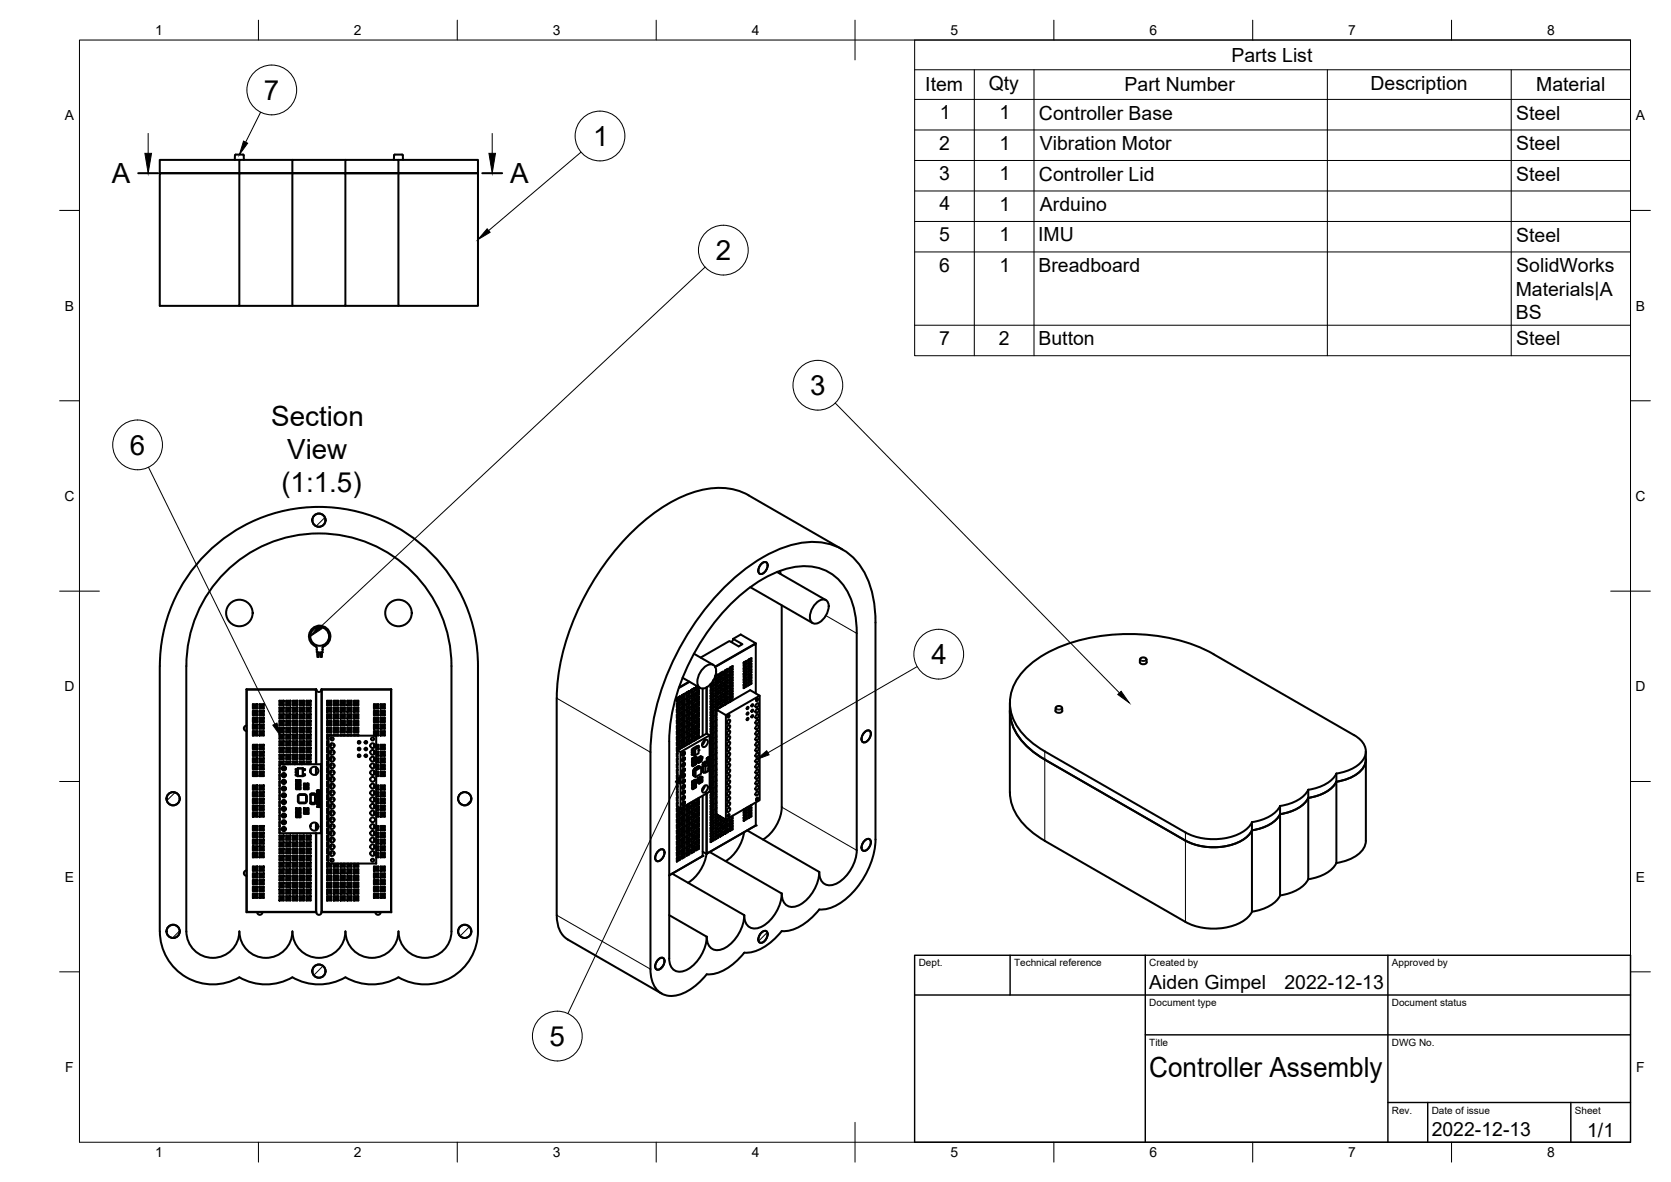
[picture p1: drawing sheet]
<svg xmlns="http://www.w3.org/2000/svg" width="420mm" height="297mm" viewBox="0 0 420 297" stroke-linecap="round" stroke-linejoin="round" font-family="sans-serif">
<defs><g id="words">
<g font-size="7">
<text x="66.4" y="25.1">7</text>
<text x="149.2" y="36.7">1</text>
<text x="28.1" y="46">A</text>
<text x="128.2" y="46">A</text>
<text x="180" y="65.4">2</text>
<text x="203.7" y="99.3">3</text>
<text x="68.2" y="106.9">Section</text>
<text x="32.7" y="114.3">6</text>
<text x="72.2" y="115.3">View</text>
<text x="70.8" y="123.7">(1:1.5)</text>
<text x="234.2" y="166.9">4</text>
<text x="138.2" y="262.8">5</text>
<text x="289" y="270.6">Controller Assembly</text>
</g>
<g font-size="4.9">
<text x="309.6" y="15.5">Parts List</text>
<text x="232.7" y="23">Item</text>
<text x="248.6" y="22.5">Qty</text>
<text x="282.8" y="23">Part Number</text>
<text x="344.6" y="22.5">Description</text>
<text x="386.3" y="23">Material</text>
<text x="236.3" y="29.9">1</text>
<text x="251.3" y="29.9">1</text>
<text x="261.2" y="30">Controller Base</text>
<text x="381.3" y="30">Steel</text>
<text x="236.2" y="37.6">2</text>
<text x="251.3" y="37.6">1</text>
<text x="261.5" y="37.7">Vibration Motor</text>
<text x="381.3" y="37.7">Steel</text>
<text x="236.1" y="45.2">3</text>
<text x="251.3" y="45.2">1</text>
<text x="261.2" y="45.4">Controller Lid</text>
<text x="381.3" y="45.4">Steel</text>
<text x="236.2" y="52.9">4</text>
<text x="251.3" y="52.9">1</text>
<text x="261.5" y="53">Arduino</text>
<text x="236.1" y="60.6">5</text>
<text x="251.3" y="60.6">1</text>
<text x="261" y="60.6">IMU</text>
<text x="381.3" y="60.7">Steel</text>
<text x="236.1" y="68.2">6</text>
<text x="251.3" y="68.2">1</text>
<text x="261.1" y="68.3">Breadboard</text>
<text x="381.3" y="68.4">SolidWorks</text>
<text x="381.1" y="74.3">Materials|A</text>
<text x="381.1" y="80.2">BS</text>
<text x="236.1" y="86.6">7</text>
<text x="251.2" y="86.6">2</text>
<text x="261.1" y="86.7">Button</text>
<text x="381.3" y="86.8">Steel</text>
<text x="289" y="248.5">Aiden Gimpel</text>
<text x="323" y="248.5">2022-12-13</text>
<text x="360" y="285.5">2022-12-13</text>
<text x="399.1" y="285.7">1/1</text>
</g>
<g font-size="3.5">
<text x="39" y="8.8">1</text>
<text x="89" y="8.8">2</text>
<text x="139" y="8.8">3</text>
<text x="189" y="8.8">4</text>
<text x="239" y="8.8">5</text>
<text x="289" y="8.8">6</text>
<text x="339" y="8.8">7</text>
<text x="389" y="8.8">8</text>
<text x="16.3" y="30.2">A</text>
<text x="411.3" y="30.2">A</text>
<text x="16.3" y="78">B</text>
<text x="411.3" y="78">B</text>
<text x="16.2" y="125.9">C</text>
<text x="411.2" y="125.9">C</text>
<text x="16.2" y="173.7">D</text>
<text x="411.2" y="173.7">D</text>
<text x="16.3" y="221.6">E</text>
<text x="411.3" y="221.6">E</text>
<text x="16.4" y="269.4">F</text>
<text x="411.4" y="269.4">F</text>
<text x="39" y="290.8">1</text>
<text x="89" y="290.8">2</text>
<text x="139" y="290.8">3</text>
<text x="189" y="290.8">4</text>
<text x="239" y="290.8">5</text>
<text x="289" y="290.8">6</text>
<text x="339" y="290.8">7</text>
<text x="389" y="290.8">8</text>
</g>
<g font-size="2.5">
<text x="231" y="242.9">Dept.</text>
<text x="255" y="242.9">Technical reference</text>
<text x="289" y="242.9">Created by</text>
<text x="350" y="242.9">Approved by</text>
<text x="289" y="252.8">Document type</text>
<text x="350" y="252.8">Document status</text>
<text x="289" y="262.9">Title</text>
<text x="350" y="262.9">DWG No.</text>
<text x="350" y="279.9">Rev.</text>
<text x="360" y="279.9">Date of issue</text>
<text x="396" y="279.9">Sheet</text>
</g>
</g></defs>
<!-- layer: Visible -->
<g fill="none" stroke="#000" stroke-width=".51">
<path d="M101.3 39v1.2M101.3 39l-.2-.2-2 .1-.1 1.3M59 40.2l.1-1.2 .2-.2 1.9 .1 .1 1.3M60.2 40.2h-20v3.3h20v-3.3h13.3M73.5 43.5h13.3v33.4h-13.3zM73.5 43.5h13.3v-3.3h13.4v3.3h-13.4h13.4M86.8 40.2h-13.3v3.3h-33.3v33.4h20v-33.4h13.3M100.2 43.5h20v33.4h-20zM100.2 40.2h20v3.3h-20M60.2 76.9h13.3M86.8 76.9h13.4M188.2 124.5l23.6 13.6"/>
<path d="M188.3 124.5a17.6 17.6 0 0 0-15.4-.3 49.1 49.1 0 0 0-21.1 17.8 62 62 0 0 0-11.8 31.5v56.5M182.6 147.2a39.4 39.4 0 0 1 17.4-10.5 14.8 14.8 0 0 1 16.6 5.9 24.3 24.3 0 0 1 3.5 13.8v54.5a20.7 20.7 0 0 1-9.8 16.6 8.1 8.1 0 0 1-4.3 1.1 13.1 13.1 0 0 1-8.6 5.4h-.8a13.1 13.1 0 0 1-8.7 5.4h-.8a13 13 0 0 1-8.6 5.5l-.8-.1a13.1 13.1 0 0 1-8.6 5.5 5 5 0 0 1-5.3-4.6l-.2-2.1v-54.6a60.7 60.7 0 0 1 12.4-34.3 62 62 0 0 1 6.6-7.5zM188.7 147.6l15.6 9M191.5 141.7a.86 .86 0 0 1 1.5 0 2.16 2.16 0 0 1-1.8 2.5 1.44 1.44 0 0 1-.1-2.2zM195.4 143.7l12.2 7.1M196.2 143.5l.1 .7M196.6 152.1v50.7M205 151.8a2.18 2.18 0 0 1 2.8-.9 3.7 3.7 0 0 1-.8 4.6 2.18 2.18 0 0 1-2.8 1 3.7 3.7 0 0 1 .8-4.7zM46.8 167.4v66.7M46.9 167.4a33.3 33.3 0 0 1 33.3-33.3 33.3 33.3 0 0 1 33.3 33.3v66.7M62 173.2v56h17.5M62 173.2h17.5"/>
<path d="M62 173.2v.1M62 173.3v55.9h17.4v-19.8M62 173.3h17.4v18.8M63.6 178.7h1.1v1.1h-1.1zM63.6 177h1.1v1.1h-1.1zM63.6 178.7l.4 .4h.3M63.6 177l.4 .4h.3M64 179.1v.3l-.4 .4M64 179.4h.3l.4 .4M64 177.4v.3l-.4 .4M64 177.7h.3l.4 .4M64.3 177.4v.3"/>
<path d="M64.3 179.1v.3M64.7 178.7l-.4 .4M64.7 177l-.4 .4M65.2 177h1.1v1.1h-1.1zM65.2 178.7h1.1v1.1h-1.1zM65.2 178.7l.4 .4h.3M65.2 177l.4 .4h.3M65.6 179.1v.3l-.4 .4M65.6 179.4h.3l.4 .4M65.6 177.4v.3l-.4 .4M65.6 177.7h.3l.4 .4M65.9 177.4v.3"/>
<path d="M65.9 179.1v.3M66.3 178.7l-.4 .4M66.3 177l-.4 .4M70.3 179.5h1.1v1.1h-1.1zM70.3 177.8h1.1v1.1h-1.1zM70.3 176.1h1.1v1.1h-1.1zM70.3 179.5l.4 .4h.3M70.3 177.8l.4 .4h.3M70.3 176.1l.4 .4h.3M70.7 179.9v.3l-.4 .4M70.7 178.2v.3l-.4 .4M70.7 178.5h.3l.4 .4"/>
<path d="M70.7 176.5v.3l-.4 .4M70.7 176.8h.3l.4 .4M71 176.5v.3M71 178.2v.3M71 179.9v.3M71.4 179.5l-.4 .4M71.4 177.8l-.4 .4M71.4 176.1l-.4 .4M71.9 179.5h1.1v1.1h-1.1zM71.9 177.8h1.1v1.1h-1.1zM71.9 176.1h1.1v1.1h-1.1zM71.9 179.5l.4 .4h.3"/>
<path d="M71.9 177.8l.4 .4h.3M71.9 176.1l.4 .4h.3M72.3 179.9v.3l-.4 .4M72.3 178.2v.3l-.4 .4M72.3 178.5h.3l.4 .4M72.3 176.5v.3l-.4 .4M72.3 176.8h.3l.4 .4M72.6 176.5v.3M72.6 178.2v.3M72.6 179.9v.3M73 179.5l-.4 .4M73 177.8l-.4 .4"/>
<path d="M73 176.1l-.4 .4M73.6 179.5h1.1v1.1h-1.1zM73.6 177.8h1.1v1.1h-1.1zM73.6 176.1h1.1v1.1h-1.1zM73.6 179.5l.4 .4h.3M73.6 177.8l.4 .4h.3M73.6 176.1l.4 .4h.3M74 179.9v.3l-.4 .4M74 178.2v.3l-.4 .4M74 178.5h.3l.4 .4M74 176.5v.3l-.4 .4M74 176.8h.3l.4 .4"/>
<path d="M74.3 176.5v.3M74.3 178.2v.3M74.3 179.9v.3M74.7 179.5l-.4 .4M74.7 177.8l-.4 .4M74.7 176.1l-.4 .4M75.3 179.5h1.1v1.1h-1.1zM75.3 177.8h1.1v1.1h-1.1zM75.3 176.1h1.1v1.1h-1.1zM75.3 179.5l.4 .4h.3M75.3 177.8l.4 .4h.3M75.3 176.1l.4 .4h.3"/>
<path d="M75.7 179.9v.3l-.4 .4M75.7 178.2v.3l-.4 .4M75.7 178.5h.3l.4 .4M75.7 176.5v.3l-.4 .4M75.7 176.8h.3l.4 .4M76 176.5v.3M76 178.2v.3M76 179.9v.3M76.4 179.5l-.4 .4M76.4 177.8l-.4 .4M76.4 176.1l-.4 .4M77 179.5h1.1v1.1h-1.1z"/>
<path d="M77 177.8h1.1v1.1h-1.1zM77 176.1h1.1v1.1h-1.1zM77 179.5l.4 .4h.3M77 177.8l.4 .4h.3M77 176.1l.4 .4h.3M77.4 179.9v.3l-.4 .4M77.4 178.2v.3l-.4 .4M77.4 178.5h.3l.4 .4M77.4 176.5v.3l-.4 .4M77.4 176.8h.3l.4 .4M77.7 176.5v.3M77.7 178.2v.3"/>
<path d="M77.7 179.9v.3M78.1 179.5l-.4 .4M78.1 177.8l-.4 .4M78.1 176.1l-.4 .4M79.5 173.2v18.9M79.5 173.2l-.1 .1M79.5 173.2a.67 .67 0 0 0 .7 .7 .67 .67 0 0 0 .7-.7M79.7 163.2v.8h.1M79.7 163.2h.1M79.8 165.1v-.1a.29 .29 0 0 1 0-.3 .29 .29 0 0 1 .3-.1v.5M79.8 164v.6M80 164h.6"/>
<path d="M80.1 164v.6M80.6 165.1v-.1a.29 .29 0 0 1 0-.3 .29 .29 0 0 1 .3-.1v.5M80.6 164v.6M80.8 173.2h17.6M80.8 173.2v56M80.8 173.2l.1 .1M80.9 173.3h17.4v55.9h-17.4zM80.9 164v.6M81.1 163.2v.7l-.3 .1M81.1 163.2h.1M81.3 162.5l-.2 .2v.5M81.3 162.5h.1"/>
<path d="M81.3 162.5a2.69 2.69 0 0 0 1.1-4.2 2.69 2.69 0 0 0-4.4 .2 2.69 2.69 0 0 0 1.6 4.1l.1 .6M82.2 176.1h1.1v1.1h-1.1zM82.2 177.8h1.1v1.1h-1.1zM82.2 179.5h1.1v1.1h-1.1zM82.2 177.8l.4 .4M82.2 179.5l.4 .4M82.2 176.1l.4 .4M82.6 179.9h.3v.3h-.3zM82.6 178.2h.3v.3h-.3zM82.6 176.5h.3v.3h-.3zM82.6 178.5l-.4 .4M82.6 176.8l-.4 .4"/>
<path d="M82.9 178.5l.4 .4M82.9 176.8l.4 .4M83.3 179.5l-.4 .4M83.3 177.8l-.4 .4M83.3 176.1l-.4 .4M83.9 176.1h1.1v1.1h-1.1zM83.9 177.8h1.1v1.1h-1.1zM83.9 179.5h1.1v1.1h-1.1zM83.9 179.5l.4 .4M83.9 177.8l.4 .4M83.9 176.1l.4 .4M84.3 179.9h.3v.3h-.3z"/>
<path d="M84.3 178.2h.3v.3h-.3zM84.3 176.5h.3v.3h-.3zM84.3 178.5l-.4 .4M84.3 176.8l-.4 .4M84.6 178.5l.4 .4M84.6 176.8l.4 .4M85 179.5l-.4 .4M85 177.8l-.4 .4M85 176.1l-.4 .4M85.6 176.1h1.1v1.1h-1.1zM85.6 177.8h1.1v1.1h-1.1zM85.6 179.5h1.1v1.1h-1.1z"/>
<path d="M85.6 179.5l.4 .4M85.6 177.8l.4 .4M85.6 176.1l.4 .4M86 179.9h.3v.3h-.3zM86 178.2h.3v.3h-.3zM86 176.5h.3v.3h-.3zM86 178.5l-.4 .4M86 176.8l-.4 .4M86.3 178.5l.4 .4M86.3 176.8l.4 .4M86.7 179.5l-.4 .4M86.7 177.8l-.4 .4"/>
<path d="M86.7 176.1l-.4 .4M87.3 176.1h1.1v1.1h-1.1zM87.3 177.8h1.1v1.1h-1.1zM87.3 179.5h1.1v1.1h-1.1zM87.3 179.5l.4 .4M87.3 177.8l.4 .4M87.3 176.1l.4 .4M87.7 179.9h.3v.3h-.3zM87.7 178.2h.3v.3h-.3zM87.7 176.5h.3v.3h-.3zM87.7 178.5l-.4 .4M87.7 176.8l-.4 .4"/>
<path d="M88 178.5l.4 .4M88 176.8l.4 .4M88.4 179.5l-.4 .4M88.4 177.8l-.4 .4M88.4 176.1l-.4 .4M89 176.1h1.1v1.1h-1.1zM89 177.8h1.1v1.1h-1.1zM89 179.5h1.1v1.1h-1.1zM89 179.5l.4 .4M89 177.8l.4 .4M89 176.1l.4 .4M89.4 179.9h.3v.3h-.3z"/>
<path d="M89.4 178.2h.3v.3h-.3zM89.4 176.5h.3v.3h-.3zM89.4 178.5l-.4 .4M89.4 176.8l-.4 .4M89.7 178.5l.4 .4M89.7 176.8l.4 .4M90.1 179.5l-.4 .4M90.1 177.8l-.4 .4M90.1 176.1l-.4 .4M94 177h1.1v1.1h-1.1zM94 178.7h1.1v1.1h-1.1zM94 178.7l.4 .4"/>
<path d="M94 177l.4 .4M94.4 179.1h.3v.3h-.3zM94.4 177.4h.3v.3h-.3zM94.4 179.4l-.4 .4M94.4 177.7l-.4 .4M94.7 179.4l.4 .4M94.7 177.7l.4 .4M95.1 178.7l-.4 .4M95.1 177l-.4 .4M95.7 177h1.1v1.1h-1.1zM95.7 178.7h1.1v1.1h-1.1zM95.7 178.7l.4 .4"/>
<path d="M95.7 177l.4 .4M96.1 179.1h.3v.3h-.3zM96.1 177.4h.3v.3h-.3zM96.1 179.4l-.4 .4M96.1 177.7l-.4 .4M96.4 179.4l.4 .4M96.4 177.7l.4 .4M96.8 178.7l-.4 .4M96.8 177l-.4 .4M98.4 173.2v56M98.4 173.2l-.1 .1M170.2 179.6l.8-.4v.9l-.8 .4z"/>
<path d="M170.2 178.2l.8-.4v.9l-.8 .4zM170.2 176.9l.8-.5v.9l-.8 .5zM170.2 175.5l.8-.5v.9l-.8 .5zM170.2 179.9l.2-.1 .6 .3M170.2 178.5l.2-.1 .6 .3M170.2 177.1l.2-.1 .6 .3M170.2 175.7l.2-.1 .6 .3M171 179.2l-.8 .4 .2 .2v-.3M171 177.8l-.8 .5 .2 .1v-.3M171 176.4l-.8 .5 .2 .1v-.3M171 175l-.8 .5 .2 .1v-.2M171.4 178.9l.7-.4v.9l-.7 .4z"/>
<path d="M171.4 177.6l.7-.5v.9l-.7 .4zM171.4 176.2l.7-.5v.9l-.7 .5zM171.4 174.8l.7-.5v.9l-.7 .5zM171.4 179.2l.2-.1 .5 .3M171.4 177.8l.2-.1 .5 .3M171.4 176.4l.2-.1 .5 .3M171.4 175l.2-.1 .5 .3M171.6 170.3l4.4 2.6M172.1 179.9l-.7 .4 .2 .2v-.3M172.1 178.5l-.7 .4 .2 .2v-.3M172.1 177.1l-.7 .5 .2 .1v-.3M172.1 175.7l-.7 .5 .2 .1v-.2"/>
<path d="M172.1 174.3l-.7 .5 .2 .1v-.2M172.6 179.6l.8-.4v.9l-.8 .4zM172.6 178.3l.8-.5v.9l-.8 .4zM172.6 176.9l.8-.5v.9l-.8 .5zM172.6 175.5l.8-.5v.9l-.8 .5zM172.6 174.1l.8-.5v.9l-.8 .5zM172.6 179.9l.2-.1 .6 .3M172.6 178.5l.2-.1 .6 .3M172.6 177.1l.2-.1 .6 .3M172.6 175.7l.2-.1 .6 .3M172.6 174.3l.2-.1 .6 .3M173.3 171.3l-2.6 1.5"/>
<path d="M173.4 179.2l-.8 .4 .2 .2v-.3M173.4 177.8l-.8 .5 .2 .1v-.3M173.4 176.4l-.8 .5 .2 .1v-.3M173.4 175l-.8 .5 .2 .1v-.2M173.4 173.6l-.8 .5 .2 .1v-.2M173.4 171.4l-2.7 1.5M173.8 179l.8-.5v.9l-.8 .4zM173.8 177.6l.8-.5v.9l-.8 .5zM173.8 176.2l.8-.5v.9l-.8 .5zM173.8 174.8l.8-.5v.9l-.8 .5zM173.8 173.4l.8-.4v.8l-.8 .5zM173.8 179.2l.2-.1 .6 .3"/>
<path d="M173.8 177.8l.2-.1 .6 .3M173.8 176.4l.2-.1 .6 .3M173.8 175l.2-.1 .6 .3M173.8 173.7l.2-.2 .6 .3M174.5 164.3l4.9 2.8M174.6 179.9l-.8 .4 .2 .2v-.3M174.6 178.5l-.8 .5 .2 .1v-.3M174.6 177.1l-.8 .5 .2 .1v-.3M174.6 175.7l-.8 .5 .2 .1v-.2M174.6 174.3l-.8 .5 .2 .1v-.2M174.6 173l-.8 .4 .2 .1v-.2M175 179.6l.7-.4v.9l-.7 .4z"/>
<path d="M175 178.3l.7-.5v.9l-.7 .4zM175 176.9l.7-.5v.9l-.7 .5zM175 175.5l.7-.5v.9l-.7 .5zM175 174.1l.7-.4v.8l-.7 .5zM175 179.9l.2-.1 .5 .3M175 178.5l.2-.1 .5 .3M175 177.1l.2-.1 .5 .3M175 175.7l.2-.1 .5 .3M175 174.3l.2-.1 .5 .3M175 173l.2-.2 .5 .4M175.2 172.6v.2l-.2-.1 .4-.2-.4 .2v.9l.7-.4v-.5M175.7 179.2l-.7 .4 .2 .2v-.3"/>
<path d="M175.7 177.8l-.7 .5 .2 .1v-.3M175.7 176.4l-.7 .5 .2 .1v-.3M175.7 175l-.7 .5 .2 .1v-.2M175.7 173.7l-.7 .4 .2 .1v-.2M176.7 168.1a2.18 2.18 0 0 1 2.8-.9 3.7 3.7 0 0 1-.8 4.6 2.18 2.18 0 0 1-2.8 .9 3.7 3.7 0 0 1 .8-4.6zM176.7 173v11.9M177.6 172.7v11.7M177.7 172.7v11.7M178.7 172l.8-.5v.9l-.8 .5zM178.7 173.4l.8-.5v.9l-.8 .5zM178.7 174.7l.8-.4v.9l-.8 .4zM178.7 176.1l.8-.4v.9l-.8 .4z"/>
<path d="M178.7 177.5l.8-.4v.9l-.8 .4zM178.7 178.9l.8-.5v1l-.8 .4zM178.7 178.9l.2-.1v.2zM178.7 177.5l.2-.1v.2zM178.7 176.1l.2-.1v.2zM178.7 174.7l.2-.1v.3zM178.7 173.4l.2-.2v.3zM178.7 172l.2-.1v.2zM178.7 179.1l.2-.1 .6 .4M178.7 177.8l.2-.2 .6 .4M178.7 176.4l.2-.2 .6 .4M178.7 175l.2-.1 .6 .3"/>
<path d="M178.7 173.6l.2-.1 .6 .3M178.7 172.2l.2-.1 .6 .3M179.3 171h.2M179.5 170.8l-.3 .4M179.5 179.8l-.6 .4M179.5 178.4l-.6 .4M179.5 177.1l-.6 .3M179.5 175.7l-.6 .3M179.5 174.3l-.6 .3M179.5 172.9l-.6 .3M179.5 171.5l-.6 .4M179.8 167.6l10.2-5.8v12.5"/>
<path d="M179.9 169.9l.7-.5v1l-.7 .4zM179.9 171.3l.7-.5v.9l-.7 .5zM179.9 172.7l.7-.5v.9l-.7 .5zM179.9 174.1l.7-.5v.9l-.7 .4zM179.9 175.4l.7-.4v.9l-.7 .4zM179.9 176.8l.7-.4v.9l-.7 .4zM179.9 179.6l.2-.1v.2zM179.9 178.2l.2-.1v.2zM179.9 176.8l.2-.1v.2zM179.9 175.4l.2-.1v.3zM179.9 174.1l.2-.2v.3zM179.9 172.7l.2-.2v.3z"/>
<path d="M179.9 171.3l.2-.1v.2zM179.9 169.9l.2-.1v.2zM179.9 177.1l.2-.2 .5 .4M179.9 175.7l.2-.1 .5 .3M179.9 174.3l.2-.1 .5 .3M179.9 172.9l.2-.1 .5 .3M179.9 171.5l.2-.1 .5 .3M179.9 170.1l.2-.1 .5 .4M180.1 179.5l-.2 .1v.9l.2-.2M180.1 178.3l2.4 1.4v26.3l-2.4-1.4zM180.1 178.3l8.5-4.9 2.4 1.4-8.5 4.9M180.1 179.8h-.2"/>
<path d="M180.1 178.4h-.2M180.6 178.1v-.3l-.7 .4v.9l.2-.2M180.6 177.8l-.5 .3M180.6 176.4l-.5 .3M180.6 175l-.5 .3M180.6 173.6l-.5 .3M180.6 172.2l-.5 .3M180.6 170.8l-.5 .4M180.6 169.4l-.5 .4M181.1 169.2l.7-.4v.9l-.7 .4zM181.1 170.6l.7-.5v.9l-.7 .5zM181.1 172l.7-.5v.9l-.7 .5z"/>
<path d="M181.1 173.4l.7-.5v.9l-.7 .5zM181.1 174.7l.7-.4v.9l-.7 .4zM181.1 176.1l.7-.4v.9l-.7 .4zM181.1 177.5l.2-.1v.2zM181.1 176.1l.2-.1v.3zM181.1 174.7l.2-.1v.3zM181.1 173.4l.2-.2v.3zM181.1 172l.2-.1v.2zM181.1 170.6l.2-.1v.2zM181.1 169.2l.2-.1v.2zM181.1 176.4l.2-.1 .5 .3M181.1 175l.2-.1 .5 .3"/>
<path d="M181.1 173.6l.2-.1 .5 .3M181.1 172.2l.2-.1 .5 .3M181.1 170.8l.2-.1 .5 .3M181.1 169.4l.2-.1 .5 .4M181.3 177.7l-.2 .1M181.8 177.4v-.3l-.7 .4v.3M181.8 177.1l-.5 .3M181.8 175.7l-.5 .3M181.8 174.3l-.5 .3M181.8 172.9l-.5 .3M181.8 171.5l-.5 .4M181.8 170.1l-.5 .4"/>
<path d="M181.8 168.8l-.5 .3M182.3 168.5l.7-.4v.9l-.7 .4zM182.3 169.9l.7-.5v1l-.7 .4zM182.3 171.3l.7-.5v.9l-.7 .5zM182.3 172.7l.7-.5v.9l-.7 .5zM182.3 174.1l.7-.5v.9l-.7 .4zM182.3 175.4l.7-.4v.9l-.7 .4zM182.3 176.8l.2-.1v.3zM182.3 175.4l.2-.1v.3zM182.3 174.1l.2-.2v.3zM182.3 172.7l.2-.1v.2zM182.3 171.3l.2-.1v.2z"/>
<path d="M182.3 169.9l.2-.1v.2zM182.3 168.5l.2-.1v.2zM182.3 175.7l.2-.1 .5 .3M182.3 174.3l.2-.1 .5 .3M182.3 172.9l.2-.1 .5 .3M182.3 171.5l.2-.1 .5 .3M182.3 170.1l.2-.1 .5 .4M182.3 168.8l.2-.2 .5 .4M182.5 177l-.2 .1M183 176.7v-.3l-.7 .4v.3M183 176.4l-.5 .3M183 175l-.5 .3"/>
<path d="M183 173.6l-.5 .3M183 172.2l-.5 .4M183 170.8l-.5 .4M183 169.4l-.5 .4M183 168.1l-.5 .3M183.1 179.8l.2-.2 .2 .2-.5 .6-.1-.2zM183.5 167.8l.7-.4v.9l-.7 .4zM183.5 169.2l.7-.4v.9l-.7 .4zM183.5 170.6l.7-.5v1l-.7 .4zM183.5 172l.7-.5v.9l-.7 .5zM183.5 173.4l.7-.5v.9l-.7 .5zM183.5 174.8l.7-.5v.9l-.7 .4z"/>
<path d="M183.5 176.1l.2-.1v.3zM183.5 174.8l.2-.2v.3zM183.5 173.4l.2-.2v.3zM183.5 172l.2-.1v.2zM183.5 170.6l.2-.1v.2zM183.5 169.2l.2-.1v.2zM183.5 167.8l.2-.1v.2zM183.5 175l.2-.1 .5 .3M183.5 173.6l.2-.1 .5 .3M183.5 172.2l.2-.1 .5 .3M183.5 170.8l.2-.1 .5 .4M183.5 169.5l.2-.2 .5 .4"/>
<path d="M183.5 168.1l.2-.2 .5 .4M183.7 176.3l-.2 .1M184.2 176v-.3l-.7 .4v.4M184.2 175.7l-.5 .3M184.2 174.3l-.5 .3M184.2 172.9l-.5 .3M184.2 171.5l-.5 .4M184.2 170.1l-.5 .4M184.2 168.8l-.5 .3M184.2 167.4l-.5 .3M184.3 160.6l2.4 1.3-1 .5-2.3-1.3-7.2 4.2M184.3 160.6l1.9-1.1 3.8 2.2-10.2 5.8"/>
<path d="M184.4 160.5l-.5 .8M187 166.5l.8-.4v.8l-.8 .5zM187 167.9l.8-.5v.9l-.8 .5zM187 169.3l.8-.5v.9l-.8 .5zM187 170.7l.8-.5v.9l-.8 .5zM187 172l.8-.4v.9l-.8 .4zM187 172l.2-.1v.3zM187 170.7l.2-.2v.3zM187 169.3l.2-.2v.3zM187 167.9l.2-.1v.2zM187 166.5l.2-.1v.2zM187 172.3l.2-.1 .6 .3"/>
<path d="M187 170.9l.2-.1 .6 .3M187 169.5l.2-.1 .6 .3M187 168.1l.2-.1 .6 .3M187 166.7l.2-.1 .6 .3M187.8 171.6l-.6 .3M187.8 170.2l-.6 .3M187.8 168.8l-.6 .3M187.8 167.4l-.6 .4M187.8 166.1l-.6 .3M187.8 179.2l.3-.2 .1 .2-.2 .4-.3-.1zM187.8 177.8l.3-.2 .1 .2-.2 .4-.3-.1zM188.2 165.8l.8-.4v.9l-.8 .4z"/>
<path d="M188.2 167.2l.8-.4v.8l-.8 .5zM188.2 168.6l.8-.5v.9l-.8 .5zM188.2 170l.8-.5v.9l-.8 .5zM188.2 171.4l.8-.5v.9l-.8 .5zM188.2 171.4l.2-.2v.3zM188.2 170l.2-.2v.3zM188.2 168.6l.2-.1v.2zM188.2 167.2l.2-.1v.2zM188.2 165.8l.2-.1v.3zM188.2 171.6l.2-.1 .6 .3M188.2 170.2l.2-.1 .6 .3M188.2 168.8l.2-.1 .6 .3"/>
<path d="M188.2 167.5l.2-.2 .6 .3M188.2 166.1l.2-.1 .6 .3M189 170.9l-.6 .3M189 169.5l-.6 .3M189 168.1l-.6 .4M189 166.8l-.6 .3M189 165.4l-.6 .3M189 179.8l.3-.1 .1 .2-.2 .4-.3-.2zM189 177.1l.3-.1 .1 .1-.2 .4-.3-.1zM189 178.5l.3-.2 .1 .2-.2 .4-.3-.1zM190 161.7v.1M190.1 176.9l.5-.2 .2 .3-.2 .5-.5 .3-.2-.3z"/>
<path d="M190.1 178.3l.5-.2 .2 .3-.2 .5-.5 .3-.2-.3zM190.1 179.7l.5-.2 .2 .3-.2 .5-.5 .3-.2-.3zM190.2 175.7l.3-.2 .1 .2-.4 .5-.1-.2zM191 174.8v26.3l-8.5 4.9M253.9 176.6v22.5M253.9 178.7a13.4 13.4 0 0 0 6.4 10.6l2.4 1.6 35.4 20.4M265.5 177.7l.6-.3 .7 .2 .3 .3v.7a.97 .97 0 0 1-1.7 0zM286.6 166.4l.1-.8 .6-.4 .6 .1 .3 .2 .1 .9M286.6 166.4a.97 .97 0 0 0 1.7 0M305.1 164.4l35.4 20.3a4.4 4.4 0 0 1 2.6 5.6 8.9 8.9 0 0 1-7.1 4.1 8.9 8.9 0 0 1-7.1 4.1M305.2 164.4a46.7 46.7 0 0 0-31-4.1 32.9 32.9 0 0 0-16.1 7.6 11.2 11.2 0 0 0-2.2 14.9 19.7 19.7 0 0 0 6.8 6l35.4 20.4a15.2 15.2 0 0 0 15.2-.8l1.5-1.8M62 182.4a.67 .67 0 0 0-.7 .6 .67 .67 0 0 0 .7 .7"/>
<path d="M63.6 193.9h1.1v1.1h-1.1zM63.6 183.7h1.1v1.1h-1.1zM63.6 182h1.1v1.1h-1.1zM63.6 180.3h1.1v1.1h-1.1zM63.6 192.2h1.1v1.1h-1.1zM63.6 190.5h1.1v1.2h-1.1zM63.6 188.9h1.1v1.1h-1.1zM63.6 187.2h1.1v1.1h-1.1zM63.6 199.1h1.1v1.1h-1.1zM63.6 197.4h1.1v1.1h-1.1zM63.6 180.3l.4 .4h.3M63.6 190.5l.4 .5h.3"/>
<path d="M63.6 188.9l.4 .4h.3M63.6 187.2l.4 .4h.3M63.6 199.1l.4 .4h.3M63.6 197.4l.4 .4h.3M63.6 183.7l.4 .4M63.6 193.9l.4 .4M63.6 182l.4 .4M63.6 192.2l.4 .4M64 194.3h.3v.3h-.3zM64 184.1h.3v.3h-.3zM64 180.7v.3l-.4 .4M64 181h.3l.4 .4"/>
<path d="M64 191v.2l-.4 .5M64 191.2h.3l.4 .5M64 189.3v.3l-.4 .4M64 189.6h.3l.4 .4M64 187.6v.3l-.4 .4M64 187.9h.3l.4 .4M64 199.5v.3l-.4 .4M64 199.8h.3l.4 .4M64 197.8v.3l-.4 .4M64 198.1h.3l.4 .4M64 184.4l-.4 .4M64 194.6l-.4 .4"/>
<path d="M64 182.7l-.4 .4M64 192.9l-.4 .4M64.3 182.7h-.3v-.3h.3v.3l.4 .4M64.3 192.9h-.3v-.3h.3v.3l.4 .4M64.3 184.4l.4 .4M64.3 194.6l.4 .4M64.3 180.7v.3M64.3 187.6v.3M64.3 189.3v.3M64.3 191v.2M64.3 197.8v.3M64.3 199.5v.3"/>
<path d="M64.7 183.7l-.4 .4M64.7 193.9l-.4 .4M64.7 182l-.4 .4M64.7 180.3l-.4 .4M64.7 192.2l-.4 .4M64.7 190.5l-.4 .5M64.7 188.9l-.4 .4M64.7 187.2l-.4 .4M64.7 199.1l-.4 .4M64.7 197.4l-.4 .4M65.2 193.9h1.1v1.1h-1.1zM65.2 183.7h1.1v1.1h-1.1z"/>
<path d="M65.2 197.4h1.1v1.1h-1.1zM65.2 199.1h1.1v1.1h-1.1zM65.2 187.2h1.1v1.1h-1.1zM65.2 188.9h1.1v1.1h-1.1zM65.2 190.5h1.1v1.2h-1.1zM65.2 192.2h1.1v1.1h-1.1zM65.2 180.3h1.1v1.1h-1.1zM65.2 182h1.1v1.1h-1.1zM65.2 180.3l.4 .4h.3M65.2 190.5l.4 .5h.3M65.2 188.9l.4 .4h.3M65.2 187.2l.4 .4h.3"/>
<path d="M65.2 199.1l.4 .4h.3M65.2 197.4l.4 .4h.3M65.2 183.7l.4 .4M65.2 193.9l.4 .4M65.2 182l.4 .4M65.2 192.2l.4 .4M65.6 194.3h.3v.3h-.3zM65.6 184.1h.3v.3h-.3zM65.6 180.7v.3l-.4 .4M65.6 181h.3l.4 .4M65.6 191v.2l-.4 .5M65.6 191.2h.3l.4 .5"/>
<path d="M65.6 189.3v.3l-.4 .4M65.6 189.6h.3l.4 .4M65.6 187.6v.3l-.4 .4M65.6 187.9h.3l.4 .4M65.6 199.5v.3l-.4 .4M65.6 199.8h.3l.4 .4M65.6 197.8v.3l-.4 .4M65.6 198.1h.3l.4 .4M65.6 182.7l-.4 .4M65.6 184.4l-.4 .4M65.6 194.6l-.4 .4M65.6 192.9l-.4 .4"/>
<path d="M65.9 182.7h-.3v-.3h.3v.3l.4 .4M65.9 192.9h-.3v-.3h.3v.3l.4 .4M65.9 184.4l.4 .4M65.9 194.6l.4 .4M65.9 180.7v.3M65.9 187.6v.3M65.9 189.3v.3M65.9 191v.2M65.9 197.8v.3M65.9 199.5v.3M66.3 182l-.4 .4M66.3 183.7l-.4 .4"/>
<path d="M66.3 193.9l-.4 .4M66.3 180.3l-.4 .4M66.3 192.2l-.4 .4M66.3 190.5l-.4 .5M66.3 188.9l-.4 .4M66.3 187.2l-.4 .4M66.3 199.1l-.4 .4M66.3 197.4l-.4 .4M70.3 189.6h1.1v1.1h-1.1zM70.3 187.9h1.1v1.1h-1.1zM70.3 186.3h1.1v1.1h-1.1zM70.3 184.6h1.1v1.1h-1.1z"/>
<path d="M70.3 182.9h1.1v1.1h-1.1zM70.3 181.2h1.1v1.1h-1.1zM70.3 191.3l.4 .4h.3M70.3 189.6l.4 .4h.3M70.3 187.9l.4 .4h.3M70.3 186.3l.4 .4h.3M70.3 184.6l.4 .4h.3M70.3 182.9l.4 .4h.3M70.3 181.2l.4 .4h.3M70.3 199.8v.1M70.3 198.1v.1M70.3 196.4v.1"/>
<path d="M70.3 194.7v.1M70.3 193v.1M70.3 199.8v1.1M70.3 198.1v1.1M70.3 196.4v1.1M70.3 194.7v1.1M70.3 193v1.1M70.3 192.1h10.4v17.3h-10.4zM70.3 199.1v.1M70.3 197.4v.1M70.3 195.7v.1M70.3 194v.1"/>
<path d="M70.3 192.3v.1M70.7 191.7l-.1 .4M70.7 190v.3l-.4 .4M70.7 190.3h.3l.4 .4M70.7 188.3v.3l-.4 .4M70.7 188.6h.3l.4 .4M70.7 186.7v.3l-.4 .4M70.7 187h.3l.4 .4M70.7 185v.3l-.4 .4M70.7 185.3h.3l.4 .4M70.7 183.3v.3l-.4 .4M70.7 183.6h.3l.4 .4"/>
<path d="M70.7 181.6v.3l-.4 .4M70.7 181.9h.3l.4 .4M70.7 180.2h.3l.4 .4M71 191.7v.4l-.3-.1M71 181.6v.3M71 183.3v.3M71 185v.3M71 186.7v.3M71 188.3v.3M71 190v.3M71 199.8h.4M71 198.1h.4"/>
<path d="M71 196.4h.4M71 194.7h.4M71 193h.4M71.4 191.3h-1.1v1.1M71.4 191.3v.8M71.4 193v.4M71.4 194.7v.4M71.4 196.4v.4M71.4 198.1v.4M71.4 199.8v.4M71.4 199.8l-.3 .3M71.4 198.1l-.3 .3"/>
<path d="M71.4 196.4l-.3 .3M71.4 194.7l-.3 .3M71.4 193l-.3 .3M71.4 191.3l-.4 .4M71.4 189.6l-.4 .4M71.4 187.9l-.4 .4M71.4 186.3l-.4 .4M71.4 184.6l-.4 .4M71.4 182.9l-.4 .4M71.4 181.2l-.4 .4M71.9 189.6h1.1v1.1h-1.1zM71.9 187.9h1.1v1.1h-1.1z"/>
<path d="M71.9 186.3h1.1v1.1h-1.1zM71.9 184.6h1.1v1.1h-1.1zM71.9 182.9h1.1v1.1h-1.1zM71.9 181.2h1.1v1.1h-1.1zM71.9 191.3l.4 .4h.3M71.9 189.6l.4 .4h.3M71.9 187.9l.4 .4h.3M71.9 186.3l.4 .4h.3M71.9 184.6l.4 .4h.3M71.9 182.9l.4 .4h.3M71.9 181.2l.4 .4h.3M72.3 191.7v.4"/>
<path d="M72.3 190v.3l-.4 .4M72.3 190.3h.3l.4 .4M72.3 188.3v.3l-.4 .4M72.3 188.6h.3l.4 .4M72.3 186.7v.3l-.4 .4M72.3 187h.3l.4 .4M72.3 185v.3l-.4 .4M72.3 185.3h.3l.4 .4M72.3 183.3v.3l-.4 .4M72.3 183.6h.3l.4 .4M72.3 181.6v.3l-.4 .4M72.3 181.9h.3l.4 .4"/>
<path d="M72.3 180.2h.3l.4 .4M72.6 191.7l.1 .4-.4-.1M72.6 181.6v.3M72.6 183.3v.3M72.6 185v.3M72.6 186.7v.3M72.6 188.3v.3M72.6 190v.3M73 191.3h-1.1v.8M73 191.3v.8M73 191.3l-.4 .4M73 189.6l-.4 .4"/>
<path d="M73 187.9l-.4 .4M73 186.3l-.4 .4M73 184.6l-.4 .4M73 182.9l-.4 .4M73 181.2l-.4 .4M73.6 189.6h1.1v1.1h-1.1zM73.6 187.9h1.1v1.1h-1.1zM73.6 186.3h1.1v1.1h-1.1zM73.6 184.6h1.1v1.1h-1.1zM73.6 182.9h1.1v1.1h-1.1zM73.6 181.2h1.1v1.1h-1.1zM73.6 191.3l.4 .4h.3"/>
<path d="M73.6 189.6l.4 .4h.3M73.6 187.9l.4 .4h.3M73.6 186.3l.4 .4h.3M73.6 184.6l.4 .4h.3M73.6 182.9l.4 .4h.3M73.6 181.2l.4 .4h.3M74 191.7v.4M74 190v.3l-.4 .4M74 190.3h.3l.4 .4M74 188.3v.3l-.4 .4M74 188.6h.3l.4 .4M74 186.7v.3l-.4 .4"/>
<path d="M74 187h.3l.4 .4M74 185v.3l-.4 .4M74 185.3h.3l.4 .4M74 183.3v.3l-.4 .4M74 183.6h.3l.4 .4M74 181.6v.3l-.4 .4M74 181.9h.3l.4 .4M74 180.2h.3l.4 .4M74.3 191.7l.1 .4-.4-.1M74.3 181.6v.3M74.3 183.3v.3M74.3 185v.3"/>
<path d="M74.3 186.7v.3M74.3 188.3v.3M74.3 190v.3M74.4 197.8h.3v.5h-.3zM74.4 196.9h.3v.6h-.3zM74.4 196.1h.3v.5h-.3zM74.6 194.2v-.3h-.3v.3h.6M74.6 193.9h.3M74.6 194.9v-.3h-.3v.3h.6M74.6 194.6h.3M74.6 193.5v-.2h-.3v.2h.6M74.6 193.3h.3"/>
<path d="M74.7 197.8h.7v.5h-.7zM74.7 196.9h.7v.6h-.7zM74.7 196.1h.7v.5h-.7zM74.7 191.3h-1.1v.8M74.7 191.3v.8M74.7 191.3l-.4 .4M74.7 189.6l-.4 .4M74.7 187.9l-.4 .4M74.7 186.3l-.4 .4M74.7 184.6l-.4 .4M74.7 182.9l-.4 .4M74.7 181.2l-.4 .4"/>
<path d="M74.8 193.1h1.4M74.8 195.1h1.4M74.8 193.1v2M74.9 193.1l-.1 2M74.9 195l1.3 .1M75 199.7h2v2h-2zM75 200h-.1l.1 .1M75.3 199.7v-.1l.1 .1M75.3 189.6h1.1v1.1h-1.1zM75.3 187.9h1.1v1.1h-1.1zM75.3 186.3h1.1v1.1h-1.1zM75.3 184.6h1.1v1.1h-1.1z"/>
<path d="M75.3 182.9h1.1v1.1h-1.1zM75.3 181.2h1.1v1.1h-1.1zM75.3 191.3l.4 .4h.3M75.3 189.6l.4 .4h.3M75.3 187.9l.4 .4h.3M75.3 186.3l.4 .4h.3M75.3 184.6l.4 .4h.3M75.3 182.9l.4 .4h.3M75.3 181.2l.4 .4h.3M75.4 197.8h.2v.5h-.2zM75.4 196.9h.2v.6h-.2zM75.4 196.1h.2v.5h-.2z"/>
<path d="M75.5 199.7v-.1l.2 .1M75.7 191.7v.4M75.7 190v.3l-.4 .4M75.7 190.3h.3l.4 .4M75.7 188.3v.3l-.4 .4M75.7 188.6h.3l.4 .4M75.7 186.7v.3l-.4 .4M75.7 187h.3l.4 .4M75.7 185v.3l-.4 .4M75.7 185.3h.3l.4 .4M75.7 183.3v.3l-.4 .4M75.7 183.6h.3l.4 .4"/>
<path d="M75.7 181.6v.3l-.4 .4M75.7 181.9h.3l.4 .4M75.7 180.2h.3l.4 .4M75.8 199.7v-.1l.1 .1M76 191.7l.1 .4-.4-.1M76 181.6v.3M76 183.3v.3M76 185v.3M76 186.7v.3M76 188.3v.3M76 190v.3M76.1 199.7v-.1l.1 .1"/>
<path d="M76.1 193.1v1.9M76.2 193.3h.3v.2h-.3M76.2 194.6h.3v.3h.2v-.3h-.2M76.2 194.9h.3M76.2 193.1v2M76.3 199.7v-.1l.2 .1M76.4 197.8h.3v.5h-.3zM76.4 196.9h.3v.6h-.3zM76.4 191.3h-1.1v.8M76.4 191.3v.8M76.4 191.3l-.4 .4M76.4 189.6l-.4 .4"/>
<path d="M76.4 187.9l-.4 .4M76.4 186.3l-.4 .4M76.4 184.6l-.4 .4M76.4 182.9l-.4 .4M76.4 181.2l-.4 .4M76.5 193.3h.2v.2h-.2M76.6 199.7v-.1l.2 .1M76.7 197.8h.6v.5h-.6zM76.7 196.9h.6v.6h-.6zM77 200h.2l-.2 .1M77 189.6h1.1v1.1h-1.1zM77 187.9h1.1v1.1h-1.1z"/>
<path d="M77 186.3h1.1v1.1h-1.1zM77 184.6h1.1v1.1h-1.1zM77 182.9h1.1v1.1h-1.1zM77 181.2h1.1v1.1h-1.1zM77 191.3l.4 .4h.3M77 189.6l.4 .4h.3M77 187.9l.4 .4h.3M77 186.3l.4 .4h.3M77 184.6l.4 .4h.3M77 182.9l.4 .4h.3M77 181.2l.4 .4h.3M77.3 197.8h.3v.5h-.3z"/>
<path d="M77.3 196.9h.3v.6h-.3zM77.4 191.7v.4M77.4 192l.3 .1M77.4 190v.3l-.4 .4M77.4 190.3h.3l.4 .4M77.4 188.3v.3l-.4 .4M77.4 188.6h.3l.4 .4M77.4 186.7v.3l-.4 .4M77.4 187h.3l.4 .4M77.4 185v.3l-.4 .4M77.4 185.3h.3l.4 .4M77.4 183.3v.3l-.4 .4"/>
<path d="M77.4 183.6h.3l.4 .4M77.4 181.6v.3l-.4 .4M77.4 181.9h.3l.4 .4M77.4 180.2h.3l.4 .4M77.7 181.6v.3M77.7 183.3v.3M77.7 185v.3M77.7 186.7v.3M77.7 188.3v.3M77.7 190v.3M77.7 191.7v.3M78 194l.1 .1"/>
<path d="M78 199.6h1.4M78.1 193.2v.9M78.1 191.3h-1.1v.8M78.1 191.3v.8M78.1 191.3l-.4 .4M78.1 189.6l-.4 .4M78.1 187.9l-.4 .4M78.1 186.3l-.4 .4M78.1 184.6l-.4 .4M78.1 182.9l-.4 .4M78.1 181.2l-.4 .4M78.1 199.7h1.1v2h-1.1z"/>
<path d="M78.1 199.7l-.1-.1v2.3M78.3 199.6v-.2h.8v.2M78.3 199.6h.1M79.1 199.6h.1M79.2 199.7l.2-.1v2.3M79.4 192.8v1.9M79.5 192.8v1.8M79.7 198.6l.2 .3 .1-.3h.2l.1 .3-.1 .1v-.3h-.2v.3l-.3-.1zM79.7 199.1l.2 .3 .1-.2 .2-.1 .1 .3-.1 .1v-.3l-.2 .3-.3-.1zM79.7 199.7l.6 .2v-.3v.5l-.4-.4-.2 .1 .2 .2h-.1zM82.2 181.2h1.1v1.1h-1.1zM82.2 182.9h1.1v1.1h-1.1z"/>
<path d="M82.2 185.7h.4M82.2 187.4h.4M82.2 189h.4M82.2 190.7h.4M82.2 192.4h.4M82.2 194.1h.4M82.2 195.8h.4M82.2 197.5h.4M82.2 199.2h.4M82.2 199.8l.4 .4M82.2 198.1l.4 .4M82.2 196.4l.4 .4"/>
<path d="M82.2 194.7l.4 .4M82.2 193l.4 .4M82.2 191.3l.4 .4M82.2 189.6l.4 .4M82.2 187.9l.4 .4M82.2 186.3l.4 .3M82.2 181.2l.4 .4M82.2 182.9l.4 .4M82.2 184.6l.4 .3M82.6 186.3h-.4v1.1M82.6 187.9h-.4v1.1M82.6 189.6h-.4v1.1"/>
<path d="M82.6 191.3h-.4v1.1M82.6 193h-.4v1.1M82.6 194.7h-.4v1.1M82.6 196.4h-.4v1.1M82.6 198.1h-.4v1.1M82.6 199.8h-.4v1.1M82.6 184.9h12v32.1h-12zM82.6 198.8l-.4 .4M82.6 197.2l-.4 .3M82.6 195.5l-.4 .3M82.6 193.8l-.4 .3M82.6 192.1l-.4 .3"/>
<path d="M82.6 190.4l-.4 .3M82.6 188.7l-.4 .3M82.6 187l-.4 .4M82.6 185.3l-.4 .4M82.6 183.3h.3v.3h-.3zM82.6 181.6h.3v.3h-.3zM82.6 183.6l-.4 .4M82.6 181.9l-.4 .4M82.6 180.2l-.4 .4M82.9 180.2l.4 .4M82.9 181.9l.4 .4M82.9 183.6l.4 .4"/>
<path d="M83 198.9l.3 .3M83 197.2l.3 .3M83 195.5l.3 .3M83 193.8l.3 .3M83 192.1l.3 .3M83 190.4l.3 .3M83 188.7l.3 .3M83 187l.3 .4M83.2 185.5l.1 .2M83.3 187.9h.1M83.3 189.6h.1M83.3 191.3h.1"/>
<path d="M83.3 193h.1M83.3 194.7h.1M83.3 196.4h.1M83.3 198.1h.1M83.3 199.8h.1M83.3 184.9v-.3h-1.1v1.1M83.3 185.3v.4h-.2M83.3 186.8v.6h-.4M83.3 188.5v.5h-.4M83.3 190.2v.5h-.4M83.3 191.9v.5h-.4M83.3 193.6v.5h-.4"/>
<path d="M83.3 195.3v.5h-.4M83.3 197v.5h-.4M83.3 198.7v.5h-.4M83.3 184.6l-.3 .3M83.3 182.9l-.4 .4M83.3 181.2l-.4 .4M83.9 181.2h1.1v1.1h-1.1zM83.9 182.9h1.1v1.1h-1.1zM83.9 184.9v-.3h1.1v.3M83.9 187v.4h.2M83.9 188.7v.3h.2M83.9 190.4v.3h.2"/>
<path d="M83.9 192.1v.3h.2M83.9 193.7v.4h.2M83.9 195.4v.4h.2M83.9 197.1v.4h.2M83.9 198.8v.4h.2M83.9 181.2l.4 .4M83.9 182.9l.4 .4M83.9 184.6l.3 .3M84.1 199.1l-.2 .1M84.1 197.4l-.2 .1M84.1 195.7l-.2 .1M84.1 194l-.2 .1"/>
<path d="M84.1 192.3l-.2 .1M84.1 190.6l-.2 .1M84.1 188.9l-.2 .1M84.1 187.2l-.2 .2M84.3 183.3h.3v.3h-.3zM84.3 181.6h.3v.3h-.3zM84.3 183.6l-.4 .4M84.3 181.9l-.4 .4M84.3 180.2l-.4 .4M84.6 180.2l.4 .4M84.6 181.9l.4 .4M84.6 183.6l.4 .4"/>
<path d="M85 184.6l-.3 .3M85 182.9l-.4 .4M85 181.2l-.4 .4M85.6 181.2h1.1v1.1h-1.1zM85.6 182.9h1.1v1.1h-1.1zM85.6 184.9v-.3h1.1v.3M85.6 181.2l.4 .4M85.6 182.9l.4 .4M85.6 184.6l.3 .3M86 183.3h.3v.3h-.3zM86 181.6h.3v.3h-.3zM86 183.6l-.4 .4"/>
<path d="M86 181.9l-.4 .4M86 180.2l-.4 .4M86.3 181.9l.4 .4M86.3 183.6l.4 .4M86.3 180.2l.4 .4M86.7 184.6l-.3 .3M86.7 182.9l-.4 .4M86.7 181.2l-.4 .4M87.3 181.2h1.1v1.1h-1.1zM87.3 182.9h1.1v1.1h-1.1zM87.3 184.9v-.3h1.1v.3M87.3 182.9l.4 .4"/>
<path d="M87.3 184.6l.3 .3M87.3 181.2l.4 .4M87.7 183.3h.3v.3h-.3zM87.7 181.6h.3v.3h-.3zM87.7 183.6l-.4 .4M87.7 181.9l-.4 .4M87.7 180.2l-.4 .4M88 183.6l.4 .4M88 181.9l.4 .4M88 180.2l.4 .4M88.4 184.6l-.3 .3M88.4 182.9l-.4 .4"/>
<path d="M88.4 181.2l-.4 .4M89 181.2h1.1v1.1h-1.1zM89 182.9h1.1v1.1h-1.1zM89 184.9v-.3h1.1v.3M89 184.6l.3 .3M89 182.9l.4 .4M89 181.2l.4 .4M89.4 183.3h.3v.3h-.3zM89.4 181.6h.3v.3h-.3zM89.4 183.6l-.4 .4M89.4 181.9l-.4 .4M89.4 180.2l-.4 .4"/>
<path d="M89.7 183.6l.4 .4M89.7 181.9l.4 .4M89.7 180.2l.4 .4M90.1 186.3v.5M90.1 188v.5M90.1 189.7v.5M90.1 184.6l-.3 .3M90.1 182.9l-.4 .4M90.1 181.2l-.4 .4M94 180.3h1.1v1.1h-1.1zM94 182h1.1v1.1h-1.1zM94 183.7h1.1v1.1h-1.1z"/>
<path d="M94 183.7l.4 .4M94 193.9l.3 .3M94 182l.4 .4M94 192.2l.3 .3M94 180.3l.4 .4M94 190.5l.3 .3M94 188.9l.3 .2M94 199.1l.3 .2M94 187.2l.3 .2M94 197.4l.3 .2M94.2 187.2h-.2v.7M94.2 197.4h-.2v.6"/>
<path d="M94.2 188.9h-.2v.7M94.2 199.1h-.2v.6M94.2 190.5h-.2v.8M94.2 192.2h-.2v.8M94.2 193.9h-.2v.8M94.4 184.1h.3v.3h-.3zM94.4 182.4h.3v.3h-.3zM94.4 180.7h.3v.3h-.3zM94.4 184.4l-.4 .4M94.4 182.7l-.4 .4M94.4 181l-.4 .4M94.6 187.2h.5v1.1h-.5"/>
<path d="M94.6 197.4h.5v1.1h-.5M94.6 188.9h.5v1.1h-.5M94.6 199.1h.5v1.1h-.5M94.6 190.5h.5v1.2h-.5M94.6 192.2h.5v1.1h-.5M94.6 193.9h.5v1.1h-.5M94.6 194.3h.1l-.1 .3M94.6 192.6h.1l-.1 .3M94.6 191h.1l-.1 .2M94.6 199.5h.1l-.1 .3M94.6 189.3h.1l-.1 .3M94.6 197.8h.1l-.1 .3"/>
<path d="M94.6 187.6h.1l-.1 .3M94.7 184.4l.4 .4M94.7 194.6l.4 .4M94.7 182.7l.4 .4M94.7 192.9l.4 .4M94.7 181l.4 .4M94.7 191.2l.4 .5M94.7 189.6l.4 .4M94.7 199.8l.4 .4M94.7 187.9l.4 .4M94.7 198.1l.4 .4M95.1 183.7l-.4 .4"/>
<path d="M95.1 193.9l-.4 .4M95.1 182l-.4 .4M95.1 192.2l-.4 .4M95.1 180.3l-.4 .4M95.1 190.5l-.4 .5M95.1 188.9l-.4 .4M95.1 199.1l-.4 .4M95.1 187.2l-.4 .4M95.1 197.4l-.4 .4M95.7 187.2h1.1v1.1h-1.1zM95.7 197.4h1.1v1.1h-1.1zM95.7 188.9h1.1v1.1h-1.1z"/>
<path d="M95.7 199.1h1.1v1.1h-1.1zM95.7 180.3h1.1v1.1h-1.1zM95.7 190.5h1.1v1.2h-1.1zM95.7 182h1.1v1.1h-1.1zM95.7 192.2h1.1v1.1h-1.1zM95.7 183.7h1.1v1.1h-1.1zM95.7 193.9h1.1v1.1h-1.1zM95.7 183.7l.4 .4M95.7 193.9l.4 .4M95.7 182l.4 .4M95.7 192.2l.4 .4M95.7 180.3l.4 .4"/>
<path d="M95.7 190.5l.4 .5M95.7 188.9l.4 .4M95.7 199.1l.4 .4M95.7 187.2l.4 .4M95.7 197.4l.4 .4M96.1 194.3h.3v.3h-.3zM96.1 184.1h.3v.3h-.3zM96.1 192.6h.3v.3h-.3zM96.1 182.4h.3v.3h-.3zM96.1 191h.3v.2h-.3zM96.1 180.7h.3v.3h-.3zM96.1 199.5h.3v.3h-.3z"/>
<path d="M96.1 189.3h.3v.3h-.3zM96.1 197.8h.3v.3h-.3zM96.1 187.6h.3v.3h-.3zM96.1 184.4l-.4 .4M96.1 194.6l-.4 .4M96.1 192.9l-.4 .4M96.1 182.7l-.4 .4M96.1 191.2l-.4 .5M96.1 181l-.4 .4M96.1 189.6l-.4 .4M96.1 199.8l-.4 .4M96.1 187.9l-.4 .4"/>
<path d="M96.1 198.1l-.4 .4M96.4 184.4l.4 .4M96.4 194.6l.4 .4M96.4 182.7l.4 .4M96.4 192.9l.4 .4M96.4 181l.4 .4M96.4 191.2l.4 .5M96.4 189.6l.4 .4M96.4 199.8l.4 .4M96.4 187.9l.4 .4M96.4 198.1l.4 .4M96.8 183.7l-.4 .4"/>
<path d="M96.8 193.9l-.4 .4M96.8 192.2l-.4 .4M96.8 182l-.4 .4M96.8 190.5l-.4 .5M96.8 180.3l-.4 .4M96.8 188.9l-.4 .4M96.8 199.1l-.4 .4M96.8 187.2l-.4 .4M96.8 197.4l-.4 .4M170.2 199.2l.2-.3-.2 .1v.9l.2-.1M170.2 196.5l.2-.4-.2 .1v.9l.2-.1M170.2 195.1l.2-.4-.2 .1v1l.2-.1"/>
<path d="M170.2 192.3l.2-.3-.2 .1v.9l.2-.1M170.2 186.5l.8-.4v.9l-.8 .4zM170.2 185.2l.8-.5v.9l-.8 .5zM170.2 183.8l.8-.5v.9l-.8 .5zM170.2 182.4l.8-.4v.8l-.8 .5zM170.2 181l.8-.4v.9l-.8 .4zM170.2 188.2l.2-.1 .4 .2M170.2 186.8l.2-.1 .6 .3M170.2 185.4l.2-.1 .6 .3M170.2 184l.2-.1 .6 .3M170.2 182.6l.2-.1 .6 .3M170.2 181.3l.2-.2 .6 .4"/>
<path d="M170.4 197.7l-.2-.1 .2-.1-.2 .1v.9l.2-.1M170.4 193.6l-.2-.1 .2-.1-.2 .1v.9l.2-.1M170.4 190.8l-.2-.1 .2-.1-.2 .1v.9l.2-.1M170.4 189.4l-.2-.1 .2-.1-.2 .1v.9l.2-.1M170.4 197.8l-.2 .1M170.4 193.6l-.2 .1M170.4 190.8l-.2 .2M170.4 189.4l-.2 .2M170.4 188.6l.7 .4M171 187.5l-.8 .4v.9l.2-.1M171 187.5l-.8 .4 .2 .2v-.3M171 186.1l-.8 .4 .2 .2v-.3"/>
<path d="M171 184.7l-.8 .5 .2 .1v-.3M171 183.3l-.8 .5 .2 .1v-.3M171 182l-.8 .4 .2 .1v-.2M171 180.6l-.8 .4 .2 .1v-.2M171 187.5v.7M171.1 189l7.3-4.2v14.2l-7.3 4.2zM171.4 185.9l.7-.5v.9l-.7 .5zM171.4 184.5l.7-.5v.9l-.7 .5zM171.4 183.1l.7-.5v.9l-.7 .5zM171.4 181.7l.7-.4v.8l-.7 .5zM171.4 180.3l.7-.4v.9l-.7 .4zM171.4 187.5l.2-.1 .4 .2"/>
<path d="M171.4 186.1l.2-.1 .5 .3M171.4 184.7l.2-.1 .5 .3M171.4 183.3l.2-.1 .5 .3M171.4 182l.2-.2 .5 .3M171.4 180.6l.2-.1 .5 .3M171.7 189.2l.3-.3 .2 .3-.2 .5-.4 .2-.1-.2zM171.7 190.5l.3-.2 .2 .3-.2 .5-.4 .2-.1-.3zM171.7 191.9l.3-.2 .2 .3-.2 .5-.4 .2-.1-.3zM171.7 193.3l.3-.2 .2 .3-.2 .5-.4 .2-.1-.3zM171.7 194.7l.3-.2 .2 .2-.2 .5-.4 .3-.1-.3zM171.7 196.1l.3-.2 .2 .2-.2 .5-.4 .3-.1-.3zM171.7 197.5l.3-.3 .2 .3-.2 .5-.4 .2-.1-.2z"/>
<path d="M171.7 198.9l.3-.3 .2 .3-.2 .5-.4 .2-.1-.2zM171.7 198.9l.3-.1 .1 .2-.3 .4-.2-.2zM171.7 197.6l.3-.1 .1 .1-.3 .4-.2-.1zM171.7 196.2l.3-.1 .1 .1-.3 .4-.2-.1zM171.7 194.8l.3-.1 .1 .1-.3 .4-.2-.1zM171.7 193.4l.3-.1 .1 .2-.3 .4-.2-.2zM171.7 192l.3-.1 .1 .2-.3 .4-.2-.2zM171.7 190.6l.3-.1 .1 .2-.3 .4-.2-.2zM171.7 189.2l.3-.1 .1 .2-.3 .4-.2-.2zM172.1 189v.6l-.5 .3M172.1 190.3v.7l-.5 .3M172.1 191.7v.6l-.5 .4"/>
<path d="M172.1 193.1v.6l-.5 .4M172.1 194.5v.6l-.5 .3M172.1 195.9v.6l-.5 .3M172.1 197.3v.6l-.5 .3M172.1 198.6v.7l-.5 .3M172.1 186.8l-.7 .4v.8M172.1 186.8l-.7 .4 .2 .2v-.3M172.1 185.4l-.7 .5 .2 .1v-.3M172.1 184l-.7 .5 .2 .1v-.3M172.1 182.6l-.7 .5 .2 .1v-.2M172.1 181.3l-.7 .4 .2 .1v-.2M172.1 186.8v.7"/>
<path d="M172.6 185.2l.8-.5v.9l-.8 .5zM172.6 183.8l.8-.5v.9l-.8 .5zM172.6 182.4l.8-.4v.8l-.8 .5zM172.6 181l.8-.4v.9l-.8 .4zM172.6 186.8l.2-.1 .4 .2M172.6 185.4l.2-.1 .6 .3M172.6 184l.2-.1 .6 .3M172.6 182.7l.2-.2 .6 .3M172.6 181.3l.2-.2 .6 .4M173.4 186.1l-.8 .4v.8M173.4 186.1l-.8 .4 .2 .2v-.3M173.4 184.7l-.8 .5 .2 .1v-.3"/>
<path d="M173.4 183.3l-.8 .5 .2 .1v-.2M173.4 182l-.8 .4 .2 .1v-.2M173.4 180.6l-.8 .4 .2 .1v-.2M173.4 186.1v.7M173.8 184.5l.8-.5v.9l-.8 .5zM173.8 183.1l.8-.4v.8l-.8 .5zM173.8 181.7l.8-.4v.9l-.8 .4zM173.8 180.3l.8-.4v.9l-.8 .4zM173.8 186.1l.2-.1 .4 .2M173.8 184.7l.2-.1 .6 .3M173.8 183.3l.2-.1 .6 .3M173.8 182l.2-.2 .6 .4"/>
<path d="M173.8 180.6l.2-.1 .6 .3M173.9 188.9v.2M173.9 189.4v.3M173.9 188.3v.3M174 197.1l.2 .1M174 197.8l.2 .1M174 192l.2 .1M174 191.3l.2 .1M174 196.4l.4 .2M174 190.6l.4 .2M174.1 188.3l-.1 .1M174.1 188.3h.1"/>
<path d="M174.2 197.7l.4-.3 .2 .1-.4 .3zM174.2 191.9l.4-.2 .2 .1-.4 .2zM174.2 197.9l.2-.1v.4l-.2 .1zM174.2 192.1l.2-.1v.5l-.2 .1zM174.2 191.4l.2-.1v.5l-.2 .1zM174.2 197.2l.2-.1v.4l-.2 .1zM174.2 196.3l.4-.3 .4 .2-.4 .3zM174.2 190.5l.4-.3 .4 .2-.4 .3zM174.2 188.8h.1M174.2 189.3l.1 .1M174.2 188.2h.1M174.2 189.6h.3"/>
<path d="M174.2 188.3h.4M174.2 189.1h.1M174.2 189.4h.1M174.2 188.5h.1M174.2 189.1l-.2 .1M174.2 188.8l-.2 .1M174.2 189.6l-.2 .1M174.2 189.4l-.2 .1M174.2 188.5l-.2 .1M174.3 189.1h.2M174.3 188.5h.2M174.3 188.2v.1"/>
<path d="M174.3 193.6l.1 .1M174.3 193.9h.1M174.3 194.1h.1M174.3 194.3h.1M174.3 194.5h.1M174.3 194.7l.1 .1M174.3 188l.9-.5 .3 .1-1 .5zM174.3 188v.3M174.3 188.6v.2M174.3 189.1v.3M174.4 191.3h-.4v.5l.2 .1M174.4 197.1h-.4v.4l.2 .1"/>
<path d="M174.4 196.6l.2-.1v.4l-.2 .1zM174.4 190.8l.2-.1v.4l-.2 .2zM174.4 193.4v.4l.1-.2M174.4 193.8v.2l.1-.1M174.4 194v.2l.1-.1M174.4 194.2v.2l.1-.1M174.4 194.4v.3l.1-.2M174.4 194.7h.1M174.4 194.4v.3M174.4 194.2v.2M174.4 194v.2M174.4 193.8v.2"/>
<path d="M174.4 193.6v.2M174.5 194.7h.1M174.5 189.7h.1M174.5 188.1v.2h-.1M174.5 189.1v.3h-.1M174.5 188.5v.3h-.1M174.5 188.3v.2M174.5 188.8v.3M174.5 189.4v.2M174.5 189.6v.1M174.6 185.4l-.8 .5v.7M174.6 185.4l-.8 .5 .2 .1v-.3"/>
<path d="M174.6 184l-.8 .5 .2 .1v-.2M174.6 182.7l-.8 .4 .2 .1v-.2M174.6 181.3l-.8 .4 .2 .1v-.2M174.6 185.4v.7M174.6 188.8l-.4 .1M174.6 189.4h-.3M174.6 193.2h.1M174.8 191l-.4 .3-.2-.1M174.8 196.8l-.4 .3-.2-.1M174.8 191l.2-.1v.5l-.2 .1zM174.8 196.8l.2-.1v.5l-.2 .1zM174.8 193.2l.2-.2-.1 .2"/>
<path d="M174.8 193.2l-.2 .1M174.8 193l.1 .1M174.8 188.3v1.5l-.3-.1M174.8 197.5v.5l-.4 .2v-.4h-.4v.4l.2 .1M174.8 191.8v.4l-.4 .3v-.5h-.4v.5l.2 .1M174.8 191v.5l-.4 .3v-.5M174.8 196.8v.5l-.4 .2v-.4M174.8 197.5l.2-.1v.5l-.2 .1zM174.8 191.8l.2-.1v.4l-.2 .1zM174.9 193.6v1.7l-.5-.3v-.3M175 183.8l.7-.5v.9l-.7 .5zM175 182.4l.7-.4v.9l-.7 .4z"/>
<path d="M175 181l.7-.4v.9l-.7 .4zM175 185.4l.2-.1 .4 .2M175 184l.2-.1 .5 .3M175 182.7l.2-.2 .5 .4M175 181.3l.2-.1 .5 .3M175 193l.2-.1-.1 .2M175 193l-.2 .2M175 190.9h.1M175 196.7h.1M175 192.9l.1 .1M175 197.4h-.4l.2 .1M175 191.7h-.4l.2 .1"/>
<path d="M175 196.2v.5l-.4 .2v-.4l-.4-.2-.2 .1v.4l.4 .2M175 196.2l.2-.1v.4l-.2 .2zM175 190.4v.5l-.4 .2v-.4l-.4-.2-.2 .1v.4l.4 .3M175 190.4l.2-.1v.5l-.2 .1zM175.2 192.9l.2-.1-.1 .2M175.2 192.9l-.2 .1M175.2 192.8l.1 .1M175.2 196.1l-.4-.2-.2 .1 .4 .2M175.2 190.3l-.4-.2-.2 .1 .4 .2M175.4 192.8l.2-.1-.1 .2M175.4 192.8l-.2 .1M175.4 192.7l.1 .1"/>
<path d="M175.4 187.5h.1M175.4 191.2l.2 .1M175.4 190.5l.4 .2M175.4 196.3l.4 .2M175.4 195.6l.4 .2M175.5 187.6l.2 .2-.9 .5-.3-.2M175.5 187.5l.2-.1-.1 .4M175.5 187.5l.1 .2M175.5 187.5h.1M175.6 192.7l.2-.2 .5 .3-1.4 .8-.5-.2 .4-.2-.1 .1M175.6 192.7l.1-.1-.1 .2M175.6 192.7l-.2 .1"/>
<path d="M175.6 192.6h.1M175.6 191.3l.2-.1v.5l-.2 .1zM175.6 190.4l.5-.3 .3 .2-.4 .3zM175.6 195.5l.5-.3 .3 .2-.4 .3zM175.6 187.4h.1M175.6 191.1l.2 .1 .6-.4v.5l-.1 .1v-.5v.5l-.5 .3v-.5h-.4v.5l.2 .1M175.6 196.1l.4 .3 .4-.3-.2-.1h.4v.4l-.2 .2v-.5v.5l-.4 .2v-.4l-.4-.2-.2 .1v.4l.4 .2M175.7 187.8v1.5l-.9 .5M175.7 188.5v.2M175.7 184.7l-.7 .5v.7M175.7 184.7l-.7 .5 .2 .1v-.3M175.7 183.3l-.7 .5 .2 .1v-.2"/>
<path d="M175.7 182l-.7 .4 .2 .1v-.2M175.7 180.6l-.7 .4 .2 .2v-.3M175.7 184.7v.7M175.8 190.7l.2-.1v.4l-.2 .2zM175.8 196.5l.2-.1v.4l-.2 .1zM175.8 195.8l.2-.1v.4l-.2 .1zM176.3 192.8v1.6l-1.4 .9M176.4 190.8h.1M176.4 195.9l.2 .1M176.4 190.3v.5l-.4 .2v-.4l-.4-.2-.2 .1v.4l.4 .3M176.4 190.3l.2-.1v.5l-.2 .1zM176.4 195.4v.4l-.4 .3v-.4l-.4-.2-.2 .1v.4l.4 .2"/>
<path d="M176.4 195.4l.2-.1v.4l-.2 .1zM176.6 190.2l-.3-.2-.2 .1 .3 .2M176.6 195.3l-.3-.2-.2 .1 .3 .2M176.7 200v15.1l-8.4 4.9 8.4-4.9M176.7 186.6v.5M176.7 198.1v.5M176.7 191.7l.3 .3M176.7 193.9l.1 .1M176.9 191.9l-.3 .2v1.6l.3 .4M176.9 194.1h.5M177 186.2l.8-.3a1.18 1.18 0 0 1-1.1 1.8 1.02 1.02 0 0 1 .3-1.5zM177 197.6l.8-.2a1.18 1.18 0 0 1-1.1 1.8 1.02 1.02 0 0 1 .3-1.6z"/>
<path d="M177 192l.1 .1M177 191.9l.2 .2M177 194.1h.1M177.1 192.1h.1M177.2 192.1v.1M177.2 186l-.2 .7-.5 .5M177.2 197.4l-.2 .7-.5 .5M177.4 192.5l.7-.4v1.6l-.7 .4zM177.4 192.5l-.5-.3v1.9M177.6 199.4v15.2M177.7 184.3l-7.3 4.3v14.1l.7 .5M177.7 184.3l.7 .5"/>
<path d="M177.7 191.7h.2M177.7 199.4v15.1l12.3-7.1M177.7 190.5l.1 .2 .2-.3h.2l-.1 .3v-.3l-.4 .4zM177.7 191l.1 .1 .2-.3h.2l-.1 .3v-.3l-.4 .4zM177.7 190.5l.1 .2M177.7 191l.1 .1M177.7 191.8l.2-.1 .2 .4M177.7 191.8l-.5 .4-.6-.1M177.7 191.6h.2M177.7 191.8l-.4-.4-.6 .3 .3 .2M177.8 191.5v.1M177.8 191.3l.3 .1 .1-.3v.4l-.3-.2-.1 .4z"/>
<path d="M177.8 191.3v.1M177.8 191.3l.3 .1M177.9 191.7l.3 .1-.3-.1M177.9 190.7h-.2M177.9 191.1l-.2 .1M177.9 190.6v.1M177.9 191v.1M178 191.8h.2M178 190.4h.1M178 190.4h.2M178.1 190.8h-.1M178.1 193.7l-.2 .2"/>
<path d="M178.1 193.4v.1M178.1 190.3l.1 .1M178.1 190.7l.1 .2M178.1 191.1l.1 .4M178.1 193.7h.1M178.2 192.4l-.1 .1M178.2 190.8v.1M178.2 193.4h.1M178.2 193h-.1M178.2 193.2h-.1M178.2 192.4l-.1 .2M178.7 180.3l.8-.5v.9l-.8 .5z"/>
<path d="M178.7 181.7l.8-.5v.9l-.8 .5zM178.7 183.1l.8-.5v.9l-.8 .4zM178.7 184.4l.8-.4v.9l-.8 .4zM178.7 185.8l.8-.4v.9l-.8 .4zM178.7 187.2l.8-.4v.8l-.8 .5zM178.7 188.6l.8-.5v.9l-.8 .5zM178.7 190l.8-.5v.9l-.8 .5zM178.7 191.4l.8-.5v.9l-.8 .5zM178.7 192.8l.8-.5v.9l-.8 .4zM178.7 194.1l.8-.4v.9l-.8 .4zM178.7 195.5l.8-.4v.9l-.8 .4zM178.7 196.9l.8-.4v.8l-.8 .5z"/>
<path d="M178.7 198.3l.8-.5v.9l-.8 .5zM178.7 199.7l.8-.5v.9l-.8 .5zM178.7 199.7l.2-.2v.3zM178.7 198.3l.2-.1v.2zM178.7 196.9l.2-.1v.2zM178.7 195.5l.2-.1v.2zM178.7 194.1l.2-.1v.3zM178.7 192.8l.2-.2v.3zM178.7 191.4l.2-.2v.3zM178.7 190l.2-.1v.2zM178.7 188.6l.2-.1v.2zM178.7 187.2l.2-.1v.2z"/>
<path d="M178.7 185.8l.2-.1v.2zM178.7 184.4l.2-.1v.3zM178.7 183.1l.2-.2v.3zM178.7 181.7l.2-.1v.2zM178.7 180.3l.2-.1v.2zM178.7 199.9l.2-.1 .6 .3M178.7 198.5l.2-.1 .6 .3M178.7 197.1l.2-.1 .6 .3M178.7 195.8l.2-.2 .6 .4M178.7 194.4l.2-.1 .6 .3M178.7 193l.2-.1 .6 .3M178.7 191.6l.2-.1 .6 .3"/>
<path d="M178.7 190.2l.2-.1 .6 .3M178.7 188.8l.2-.1 .6 .3M178.7 187.5l.2-.2 .6 .3M178.7 186.1l.2-.2 .6 .4M178.7 184.7l.2-.1 .6 .3M178.7 183.3l.2-.1 .6 .3M178.7 181.9l.2-.1 .6 .3M178.7 180.5l.2-.1 .6 .3M179.5 199.2l-.6 .3M179.5 197.8l-.6 .4M179.5 196.5l-.6 .3M179.5 195.1l-.6 .3"/>
<path d="M179.5 193.7l-.6 .3M179.5 192.3l-.6 .3M179.5 190.9l-.6 .3M179.5 189.5l-.6 .4M179.5 188.1l-.6 .4M179.5 186.8l-.6 .3M179.5 185.4l-.6 .3M179.5 184l-.6 .3M179.5 182.6l-.6 .3M179.5 181.2l-.6 .4M179.9 199l.2-.2v.3zM179.9 197.6l.2-.1v.2z"/>
<path d="M179.9 196.2l.2-.1v.2zM179.9 194.8l.2-.1v.3zM179.9 193.4l.2-.1v.3zM179.9 192.1l.2-.2v.3zM179.9 190.7l.2-.2v.3zM179.9 189.3l.2-.1v.2zM179.9 187.9l.2-.1v.2zM179.9 186.5l.2-.1v.2zM179.9 185.1l.2-.1v.3zM179.9 183.8l.2-.2v.3zM179.9 182.4l.2-.2v.3zM179.9 181l.2-.1v.2z"/>
<path d="M180.1 180.9l-.2 .1v.9l.2-.2M180.1 182.2l-.2 .2v.9l.2-.2M180.1 183.6l-.2 .1v.9l.2-.1M180.1 185l-.2 .1v.9l.2-.1M180.1 186.4l-.2 .1v.9l.2-.2M180.1 187.8l-.2 .1v.9l.2-.2M180.1 189.2l-.2 .1v.9l.2-.2M180.1 191.9l-.2 .2v.8l.2-.1M180.1 193.3l-.2 .1v.9l.2-.1M180.1 194.7l-.2 .1v.9l.2-.2M180.1 196.1l-.2 .1v.9l.2-.2M180.1 197.5l-.2 .1v.9l.2-.2"/>
<path d="M180.1 198.8l-.2 .2v.9l.2-.2M180.1 190.5l-.2 .2v.9l.2-.2M180.1 199.1l-.2 .1M180.1 197.8h-.2M180.1 196.4l-.2 .1M180.1 195l-.2 .1M180.1 193.6l-.2 .1M180.1 192.2l-.2 .1M180.1 190.8l-.2 .1M180.1 189.4l-.2 .1M180.1 188.1h-.2M180.1 186.7l-.2 .1"/>
<path d="M180.1 185.3l-.2 .1M180.1 183.9l-.2 .1M180.1 182.5l-.2 .1M180.1 181.2h-.2M180.1 190.5h.1M183 181.1l.4-.3 .2 .3-.2 .6-.4 .2-.2-.3zM183 182.5l.4-.3 .2 .3-.2 .6-.4 .2-.2-.3zM183 183.8l.4-.2 .2 .3-.2 .5-.4 .3-.2-.3zM183 185.2l.4-.2 .2 .3-.2 .5-.4 .3-.2-.3zM183 186.6l.4-.2 .2 .3-.2 .5-.4 .3-.2-.3zM183 188l.4-.3 .2 .3-.2 .6-.4 .2-.2-.3zM183 189.4l.4-.3 .2 .3-.2 .6-.4 .2-.2-.3z"/>
<path d="M183 190.8l.4-.3 .2 .3-.2 .6-.4 .2-.2-.3zM183 192.2l.4-.3 .2 .3-.2 .6-.4 .2-.2-.3zM183 193.5l.4-.2 .2 .3-.2 .5-.4 .3-.2-.3zM183 199.1l.4-.3 .2 .3-.2 .6-.4 .2-.2-.3zM183 196.3l.4-.2 .2 .3-.2 .5-.4 .3-.2-.3zM183 197.7l.4-.3 .2 .3-.2 .6-.4 .2-.2-.3zM183 194.9l.4-.2 .2 .3-.2 .5-.4 .3-.2-.3zM187.8 180.5l.3-.1 .1 .2-.2 .4-.3-.2zM190.1 188l.5-.2 .2 .3-.2 .5-.5 .3-.2-.3zM190.1 189.4l.5-.3 .2 .3-.2 .6-.5 .2-.2-.3zM190.1 186.6l.5-.2 .2 .3-.2 .5-.5 .3-.2-.3zM190.1 183.9l.5-.3 .2 .3-.2 .6-.5 .2-.2-.3z"/>
<path d="M190.1 185.2l.5-.2 .2 .3-.2 .5-.5 .3-.2-.3zM190.1 181.1l.5-.3 .2 .3-.2 .6-.5 .2-.2-.3zM190.1 190.8l.5-.3 .2 .3-.2 .6-.5 .2-.2-.3zM190.1 199.1l.5-.3 .2 .3-.2 .6-.5 .2-.2-.3zM190.1 196.3l.5-.2 .2 .3-.2 .5-.5 .3-.2-.3zM190.1 193.6l.5-.3 .2 .3-.2 .6-.5 .2-.2-.3zM190.1 182.5l.5-.3 .2 .3-.2 .6-.5 .2-.2-.3zM190.1 194.9l.5-.2 .2 .3-.2 .5-.5 .3-.2-.3zM190.1 192.2l.5-.3 .2 .3-.2 .6-.5 .2-.2-.3zM190.1 197.7l.5-.2 .2 .3-.2 .5-.5 .3-.2-.3zM217.4 184a.86 .86 0 0 1 1.5 0 2.16 2.16 0 0 1-1.8 2.6 1.44 1.44 0 0 1 0-2.2zM253.9 199.1a13.4 13.4 0 0 0 6.4 10.6l2.4 1.6 35.4 20.4a15.2 15.2 0 0 0 15.2-.8l1.5-1.8a9.3 9.3 0 0 0 7.1-4.1 9.4 9.4 0 0 0 7-4.1"/>
<path d="M328.9 198.5a8.9 8.9 0 0 1-7 4 8.9 8.9 0 0 1-7.1 4.1M329 198.5v22.5M336 194.4v22.5M343.4 190.9a5.4 5.4 0 0 1-3.9 4.5l-3.5 1a8.9 8.9 0 0 1-7.1 4.1 8.9 8.9 0 0 1-7 4.1 8.9 8.9 0 0 1-7.1 4.1 9.8 9.8 0 0 1-8.1 4.2 15.3 15.3 0 0 1-8.6-1.7M343.4 188.8v22.5M62 218.8a.67 .67 0 0 0-.7 .6 .67 .67 0 0 0 .7 .7M63.6 214.3h1.1v1.1h-1.1zM63.6 204.1h1.1v1.1h-1.1zM63.6 202.4h1.1v1.1h-1.1zM63.6 200.8h1.1v1.1h-1.1zM63.6 212.6h1.1v1.1h-1.1zM63.6 211h1.1v1.1h-1.1z"/>
<path d="M63.6 209.3h1.1v1.1h-1.1zM63.6 207.6h1.1v1.1h-1.1zM63.6 219.5h1.1v1h-1.1zM63.6 217.7h1.1v1.1h-1.1zM63.6 200.8l.4 .4h.3M63.6 211l.4 .3h.3M63.6 209.3l.4 .3h.3M63.6 207.6l.4 .3h.3M63.6 219.5l.4 .3h.3M63.6 217.7l.4 .5h.3M63.6 204.1l.4 .4M63.6 214.3l.4 .4"/>
<path d="M63.6 202.4l.4 .4M63.6 212.6l.4 .4M64 214.7h.3v.3h-.3zM64 204.5h.3v.3h-.3zM64 201.2v.3l-.4 .4M64 201.5h.3l.4 .4M64 211.3v.4l-.4 .4M64 211.7h.3l.4 .4M64 209.6v.4l-.4 .4M64 210h.3l.4 .4M64 207.9v.4l-.4 .4M64 208.3h.3l.4 .4"/>
<path d="M64 219.8v.4l-.4 .3M64 218.2v.3l-.4 .3M64 218.5h.3l.4 .3M64 204.8l-.4 .4M64 215l-.4 .4M64 203.1l-.4 .4M64 213.3l-.4 .4M64.3 203.1h-.3v-.3h.3v.3l.4 .4M64.3 213.3h-.3v-.3h.3v.3l.4 .4M64.3 204.8l.4 .4M64.3 215l.4 .4M64.3 201.2v.3"/>
<path d="M64.3 207.9v.4M64.3 209.6v.4M64.3 211.3v.4M64.3 218.2v.3M64.3 219.8v.4M64.7 204.1l-.4 .4M64.7 214.3l-.4 .4M64.7 202.4l-.4 .4M64.7 200.8l-.4 .4M64.7 212.6l-.4 .4M64.7 211l-.4 .3M64.7 209.3l-.4 .3"/>
<path d="M64.7 207.6l-.4 .3M64.7 219.5l-.4 .3M64.7 217.7l-.4 .5M65.2 214.3h1.1v1.1h-1.1zM65.2 204.1h1.1v1.1h-1.1zM65.2 207.6h1.1v1.1h-1.1zM65.2 209.3h1.1v1.1h-1.1zM65.2 211h1.1v1.1h-1.1zM65.2 212.6h1.1v1.1h-1.1zM65.2 200.8h1.1v1.1h-1.1zM65.2 202.4h1.1v1.1h-1.1zM65.2 217.7h1.1v1.1h-1.1z"/>
<path d="M65.2 219.5h1.1v1h-1.1zM65.2 219.5l.4 .3h.3M65.2 217.7l.4 .5h.3M65.2 200.8l.4 .4h.3M65.2 211l.4 .3h.3M65.2 209.3l.4 .3h.3M65.2 207.6l.4 .3h.3M65.2 204.1l.4 .4M65.2 214.3l.4 .4M65.2 202.4l.4 .4M65.2 212.6l.4 .4M65.6 214.7h.3v.3h-.3z"/>
<path d="M65.6 204.5h.3v.3h-.3zM65.6 219.8v.4l-.4 .3M65.6 218.2v.3l-.4 .3M65.6 218.5h.3l.4 .3M65.6 201.2v.3l-.4 .4M65.6 201.5h.3l.4 .4M65.6 211.3v.4l-.4 .4M65.6 211.7h.3l.4 .4M65.6 209.6v.4l-.4 .4M65.6 210h.3l.4 .4M65.6 207.9v.4l-.4 .4M65.6 208.3h.3l.4 .4"/>
<path d="M65.6 204.8l-.4 .4M65.6 213.3l-.4 .4M65.6 215l-.4 .4M65.6 203.1l-.4 .4M65.9 203.1h-.3v-.3h.3v.3l.4 .4M65.9 213.3h-.3v-.3h.3v.3l.4 .4M65.9 204.8l.4 .4M65.9 215l.4 .4M65.9 201.2v.3M65.9 207.9v.4M65.9 209.6v.4M65.9 211.3v.4"/>
<path d="M65.9 218.2v.3M65.9 219.8v.4M66.3 204.1l-.4 .4M66.3 214.3l-.4 .4M66.3 219.5l-.4 .3M66.3 217.7l-.4 .5M66.3 202.4l-.4 .4M66.3 200.8l-.4 .4M66.3 212.6l-.4 .4M66.3 211l-.4 .3M66.3 209.3l-.4 .3M66.3 207.6l-.4 .3"/>
<path d="M70.3 218.4h1.1v1.1h-1.1zM70.3 216.7h1.1v1.1h-1.1zM70.3 215h1.1v1.1h-1.1zM70.3 213.3h1.1v1.1h-1.1zM70.3 211.7h1.1v1.1h-1.1zM70.3 210h1.1v1.1h-1.1zM70.3 218.4l.4 .4h.3M70.3 216.7l.4 .4h.3M70.3 215l.4 .4h.3M70.3 213.3l.4 .4h.3M70.3 211.7l.4 .4h.3M70.3 210l.4 .4h.3"/>
<path d="M70.3 208.3v.1M70.3 206.6v.1M70.3 204.9v.1M70.3 203.2v.1M70.3 201.5v.1M70.3 208.3v1.1M70.3 206.6v1.1M70.3 204.9v1.1M70.3 203.2v1.1M70.3 201.5v1.1M70.3 209.3v.1M70.3 207.6v.1"/>
<path d="M70.3 205.9v.1M70.3 204.2v.1M70.3 202.5v.1M70.3 200.8v.1M70.7 218.8v.3l-.4 .4M70.7 219.1h.3l.4 .4M70.7 217.1v.3l-.4 .4M70.7 217.4h.3l.4 .4M70.7 215.4v.3l-.4 .4M70.7 215.7h.3l.4 .4M70.7 213.7v.3l-.4 .4M70.7 214h.3l.4 .4"/>
<path d="M70.7 212.1v.3l-.4 .4M70.7 212.4h.3l.4 .4M70.7 210.4v.3l-.4 .4M70.7 210.7h.3l.4 .4M71 210.4v.3M71 212.1v.3M71 213.7v.3M71 215.4v.3M71 217.1v.3M71 218.8v.3M71 208.3h.4M71 206.6h.4"/>
<path d="M71 204.9h.4M71 203.2h.4M71 201.5h.4M71.4 201.5v.4M71.4 203.2v.4M71.4 204.9v.4M71.4 206.6v.4M71.4 208.3v.4M71.4 218.4l-.4 .4M71.4 216.7l-.4 .4M71.4 215l-.4 .4M71.4 213.3l-.4 .4"/>
<path d="M71.4 211.7l-.4 .4M71.4 210l-.4 .4M71.4 208.3l-.3 .2M71.4 206.6l-.3 .2M71.4 204.9l-.3 .3M71.4 203.2l-.3 .3M71.4 201.5l-.3 .3M71.9 218.4h1.1v1.1h-1.1zM71.9 216.7h1.1v1.1h-1.1zM71.9 215h1.1v1.1h-1.1zM71.9 213.3h1.1v1.1h-1.1zM71.9 211.7h1.1v1.1h-1.1z"/>
<path d="M71.9 210h1.1v1.1h-1.1zM71.9 218.4l.4 .4h.3M71.9 216.7l.4 .4h.3M71.9 215l.4 .4h.3M71.9 213.3l.4 .4h.3M71.9 211.7l.4 .4h.3M71.9 210l.4 .4h.3M72.3 218.8v.3l-.4 .4M72.3 219.1h.3l.4 .4M72.3 217.1v.3l-.4 .4M72.3 217.4h.3l.4 .4M72.3 215.4v.3l-.4 .4"/>
<path d="M72.3 215.7h.3l.4 .4M72.3 213.7v.3l-.4 .4M72.3 214h.3l.4 .4M72.3 212.1v.3l-.4 .4M72.3 212.4h.3l.4 .4M72.3 210.4v.3l-.4 .4M72.3 210.7h.3l.4 .4M72.6 210.4v.3M72.6 212.1v.3M72.6 213.7v.3M72.6 215.4v.3M72.6 217.1v.3"/>
<path d="M72.6 218.8v.3M73 218.4l-.4 .4M73 216.7l-.4 .4M73 215l-.4 .4M73 213.3l-.4 .4M73 211.7l-.4 .4M73 210l-.4 .4M73.6 218.4h1.1v1.1h-1.1zM73.6 216.7h1.1v1.1h-1.1zM73.6 215h1.1v1.1h-1.1zM73.6 213.3h1.1v1.1h-1.1zM73.6 211.7h1.1v1.1h-1.1z"/>
<path d="M73.6 210h1.1v1.1h-1.1zM73.6 218.4l.4 .4h.3M73.6 216.7l.4 .4h.3M73.6 215l.4 .4h.3M73.6 213.3l.4 .4h.3M73.6 211.7l.4 .4h.3M73.6 210l.4 .4h.3M74 218.8v.3l-.4 .4M74 219.1h.3l.4 .4M74 217.1v.3l-.4 .4M74 217.4h.3l.4 .4M74 215.4v.3l-.4 .4"/>
<path d="M74 215.7h.3l.4 .4M74 213.7v.3l-.4 .4M74 214h.3l.4 .4M74 212.1v.3l-.4 .4M74 212.4h.3l.4 .4M74 210.4v.3l-.4 .4M74 210.7h.3l.4 .4M74.3 210.4v.3M74.3 212.1v.3M74.3 213.7v.3M74.3 215.4v.3M74.3 217.1v.3"/>
<path d="M74.3 218.8v.3M74.4 204.9h.3v.5h-.3zM74.4 204h.3v.5h-.3zM74.4 203.1h.3v.6h-.3zM74.7 204.9h.7v.5h-.7zM74.7 204h.7v.5h-.7zM74.7 203.1h.7v.6h-.7zM74.7 218.4l-.4 .4M74.7 216.7l-.4 .4M74.7 215l-.4 .4M74.7 213.3l-.4 .4M74.7 211.7l-.4 .4"/>
<path d="M74.7 210l-.4 .4M75 200.3h-.1l.1 .1M75 200.5h-.1l.1 .2M75 200.8h-.1l.1 .1M75 201.1h-.1l.1 .1M75 201.3h-.1l.1 .2M75.3 201.7v.2l.1-.2M75.3 218.4h1.1v1.1h-1.1zM75.3 216.7h1.1v1.1h-1.1zM75.3 215h1.1v1.1h-1.1zM75.3 213.3h1.1v1.1h-1.1zM75.3 211.7h1.1v1.1h-1.1z"/>
<path d="M75.3 210h1.1v1.1h-1.1zM75.3 218.4l.4 .4h.3M75.3 216.7l.4 .4h.3M75.3 215l.4 .4h.3M75.3 213.3l.4 .4h.3M75.3 211.7l.4 .4h.3M75.3 210l.4 .4h.3M75.4 204.9h.2v.5h-.2zM75.4 204h.2v.5h-.2zM75.4 203.1h.2v.6h-.2zM75.5 201.7v.2l.2-.2M75.7 218.8v.3l-.4 .4"/>
<path d="M75.7 219.1h.3l.4 .4M75.7 217.1v.3l-.4 .4M75.7 217.4h.3l.4 .4M75.7 215.4v.3l-.4 .4M75.7 215.7h.3l.4 .4M75.7 213.7v.3l-.4 .4M75.7 214h.3l.4 .4M75.7 212.1v.3l-.4 .4M75.7 212.4h.3l.4 .4M75.7 210.4v.3l-.4 .4M75.7 210.7h.3l.4 .4M75.8 201.7v.2l.1-.2"/>
<path d="M76 210.4v.3M76 212.1v.3M76 213.7v.3M76 215.4v.3M76 217.1v.3M76 218.8v.3M76.1 201.7v.2l.1-.2M76.3 201.7v.2l.2-.2M76.4 204h.3v.5h-.3zM76.4 203.1h.3v.6h-.3zM76.4 216.7l-.4 .4M76.4 215l-.4 .4"/>
<path d="M76.4 213.3l-.4 .4M76.4 211.7l-.4 .4M76.4 210l-.4 .4M76.4 218.4l-.4 .4M76.6 201.7v.2l.2-.2M76.7 204h.6v.5h-.6zM76.7 203.1h.6v.6h-.6zM77 201.3h.2l-.2 .2M77 201.1h.2l-.2 .1M77 200.8h.2l-.2 .1M77 200.5h.2l-.2 .2M77 200.3h.2l-.2 .1"/>
<path d="M77 218.4h1.1v1.1h-1.1zM77 216.7h1.1v1.1h-1.1zM77 215h1.1v1.1h-1.1zM77 213.3h1.1v1.1h-1.1zM77 211.7h1.1v1.1h-1.1zM77 210h1.1v1.1h-1.1zM77 218.4l.4 .4h.3M77 216.7l.4 .4h.3M77 215l.4 .4h.3M77 213.3l.4 .4h.3M77 211.7l.4 .4h.3M77 210l.4 .4h.3"/>
<path d="M77.3 204h.3v.5h-.3zM77.3 203.1h.3v.6h-.3zM77.4 218.8v.3l-.4 .4M77.4 219.1h.3l.4 .4M77.4 217.1v.3l-.4 .4M77.4 217.4h.3l.4 .4M77.4 215.4v.3l-.4 .4M77.4 215.7h.3l.4 .4M77.4 213.7v.3l-.4 .4M77.4 214h.3l.4 .4M77.4 212.1v.3l-.4 .4M77.4 212.4h.3l.4 .4"/>
<path d="M77.4 210.4v.3l-.4 .4M77.4 210.7h.3l.4 .4M77.7 210.4v.3M77.7 212.1v.3M77.7 213.7v.3M77.7 215.4v.3M77.7 217.1v.3M77.7 218.8v.3M78 207.5l.1 .2M78 201.9h.3M78.1 207.2v.5h-.1M78.1 218.4l-.4 .4"/>
<path d="M78.1 215l-.4 .4M78.1 213.3l-.4 .4M78.1 211.7l-.4 .4M78.1 210l-.4 .4M78.1 216.7l-.4 .4M78.1 201.7l-.1 .2M78.3 201.9v.2h.8v-.2M78.3 201.9h.8M79.2 201.7l.2 .2h-.3M79.4 206.8v1.9M79.5 206.8v1.8M79.5 209.4v19.8"/>
<path d="M79.7 202.2l.6-.1-.4 .1 .4 .3-.4 .2 .4 .1h-.6l.5-.3zM79.7 201h.5l.1 .3-.6 .1 .6-.1-.1-.2zM79.7 200.2h.2l.5 .2-.3-.1-.1 .2-.2 .1zM79.7 201.6h.2l.1 .3 .3 .1h-.6zM79.8 201.7h.1l.1 .2h-.2zM80.1 200.6v.3zM82.2 218.4h1.1v1.1h-1.1zM82.2 200.9h.4M82.2 202.6h.4M82.2 204.3h.4M82.2 206h.4M82.2 207.7h.4"/>
<path d="M82.2 209.4h.4M82.2 211.1h.4M82.2 212.8h.4M82.2 214.4h.4M82.2 216.1h.4M82.2 218.4l.4 .4M82.2 216.7l.4 .4M82.2 215l.4 .4M82.2 213.3l.4 .4M82.2 211.7l.4 .3M82.2 210l.4 .3M82.2 208.3l.4 .3"/>
<path d="M82.2 206.6l.4 .3M82.2 204.9l.4 .3M82.2 203.2l.4 .3M82.2 201.5l.4 .4M82.6 201.5h-.4v1.1M82.6 203.2h-.4v1.1M82.6 204.9h-.4v1.1M82.6 206.6h-.4v1.1M82.6 208.3h-.4v1.1M82.6 210h-.4v1.1M82.6 211.7h-.4v1.1M82.6 213.3h-.4v1.1"/>
<path d="M82.6 215h-.4v1.1M82.6 216.7h-.4v1.1M82.6 215.8l-.4 .3M82.6 214.1l-.4 .3M82.6 212.4l-.4 .4M82.6 210.7l-.4 .4M82.6 209l-.4 .4M82.6 207.3l-.4 .4M82.6 205.6l-.4 .4M82.6 203.9l-.4 .4M82.6 202.2l-.4 .4M82.6 200.5l-.4 .4"/>
<path d="M82.6 218.8h.3v.3h-.3zM82.6 217.1h.3v.3h-.3zM82.6 219.1l-.4 .4M82.6 217.4l-.4 .4M82.9 219.1l.4 .4M82.9 217.4l.4 .4M83 214.1l.3 .3M83 212.4l.3 .4M83 210.7l.3 .4M83 209l.3 .4M83 207.4l.3 .3M83 205.7l.3 .3"/>
<path d="M83 204l.3 .3M83 202.3l.3 .3M83 200.6l.3 .3M83.1 217l-.2 .1M83.2 216l.1 .1M83.3 201.5h.1M83.3 203.2h.1M83.3 204.9h.1M83.3 206.6h.1M83.3 208.3h.1M83.3 210h.1M83.3 211.7h.1"/>
<path d="M83.3 213.3h.1M83.3 215h.1M83.3 200.4v.5h-.4M83.3 202.1v.5h-.4M83.3 203.8v.5h-.4M83.3 205.5v.5h-.4M83.3 207.1v.6h-.4M83.3 208.8v.6h-.4M83.3 210.5v.6h-.4M83.3 212.2v.6h-.4M83.3 213.9v.5h-.4M83.3 215.8v.3h-.2"/>
<path d="M83.3 217v.8h-1.1M83.3 218.4l-.4 .4M83.9 200.5v.4h.2M83.9 202.2v.4h.2M83.9 203.9v.4h.2M83.9 205.6v.4h.2M83.9 207.3v.4h.2M83.9 209v.4h.2M83.9 210.7v.4h.2M83.9 212.4v.4h.2M83.9 214.1v.3h.2M83.9 218.4h1.1v1.1h-1.1z"/>
<path d="M83.9 217v.8M83.9 218.4l.4 .4M84.1 214.3l-.2 .1M84.1 212.6l-.2 .2M84.1 210.9l-.2 .2M84.1 209.2l-.2 .2M84.1 207.5l-.2 .2M84.1 205.8l-.2 .2M84.1 204.1l-.2 .2M84.1 202.4l-.2 .2M84.1 200.8l-.2 .1M84.2 217l.1 .1"/>
<path d="M84.3 218.8h.3v.3h-.3zM84.3 217.1h.3v.3h-.3zM84.3 219.1l-.4 .4M84.3 217.4l-.4 .4M84.6 219.1l.4 .4M84.6 217.4l.4 .4M84.8 217l-.2 .1M85 217v.8h-1.1M85 218.4l-.4 .4M85.6 218.4h1.1v1.1h-1.1zM85.6 217v.8M85.6 218.4l.4 .4"/>
<path d="M85.9 217l.1 .1M86 218.8h.3v.3h-.3zM86 217.1h.3v.3h-.3zM86 219.1l-.4 .4M86 217.4l-.4 .4M86.3 219.1l.4 .4M86.3 217.4l.4 .4M86.4 217l-.1 .1M86.7 217v.8h-1.1M86.7 218.4l-.4 .4M87.3 218.4h1.1v1.1h-1.1zM87.3 217v.8"/>
<path d="M87.3 218.4l.4 .4M87.6 217l.1 .1M87.7 218.8h.3v.3h-.3zM87.7 217.1h.3v.3h-.3zM87.7 219.1l-.4 .4M87.7 217.4l-.4 .4M88 219.1l.4 .4M88 217.4l.4 .4M88.1 217l-.1 .1M88.4 217v.8h-1.1M88.4 218.4l-.4 .4M89 218.4h1.1v1.1h-1.1z"/>
<path d="M89 217v.8M89 218.4l.4 .4M89.3 217l.1 .1M89.4 218.8h.3v.3h-.3zM89.4 217.1h.3v.3h-.3zM89.4 219.1l-.4 .4M89.4 217.4l-.4 .4M89.7 219.1l.4 .4M89.7 217.4l.4 .4M89.8 217l-.1 .1M90.1 217v.8h-1.1M90.1 218.4l-.4 .4"/>
<path d="M94 217.7h1.1v1.1h-1.1zM94 219.5h1.1v1h-1.1zM94 204.1l.3 .3M94 214.3l.3 .3M94 202.4l.3 .3M94 212.6l.3 .3M94 200.8l.3 .2M94 211l.3 .2M94 209.3l.3 .2M94 219.5l.4 .3M94 207.6l.3 .2M94 217.7l.4 .5"/>
<path d="M94.2 200.8h-.2v.6M94.2 202.4h-.2v.7M94.2 204.1h-.2v.7M94.3 207.6h-.3v.6M94.3 209.3h-.3v.6M94.3 211h-.3v.6M94.3 212.6h-.3v.7M94.3 214.3h-.3v.7M94.4 219.8h.3v.4h-.3zM94.4 218.2h.3v.3h-.3zM94.4 218.5l-.4 .3M94.6 207.6h.5v1.1h-.5"/>
<path d="M94.6 209.3h.5v1.1h-.5M94.6 200.8h.5v1.1h-.5M94.6 211h.5v1.1h-.5M94.6 202.4h.5v1.1h-.5M94.6 212.6h.5v1.1h-.5M94.6 204.1h.5v1.1h-.5M94.6 214.3h.5v1.1h-.5M94.6 214.7h.1l-.1 .3M94.6 204.5h.1l-.1 .3M94.6 213h.1l-.1 .3M94.6 202.8h.1l-.1 .3M94.6 211.3h.1l-.1 .4"/>
<path d="M94.6 201.2h.1l-.1 .3M94.6 209.6h.1l-.1 .4M94.6 207.9h.1l-.1 .4M94.7 204.8l.4 .4M94.7 215l.4 .4M94.7 203.1l.4 .4M94.7 213.3l.4 .4M94.7 201.5l.4 .4M94.7 211.7l.4 .4M94.7 210l.4 .4M94.7 208.3l.4 .4M94.7 218.5l.4 .3"/>
<path d="M95.1 204.1l-.4 .4M95.1 214.3l-.4 .4M95.1 202.4l-.4 .4M95.1 212.6l-.4 .4M95.1 200.8l-.4 .4M95.1 211l-.4 .3M95.1 209.3l-.4 .3M95.1 219.5l-.4 .3M95.1 207.6l-.4 .3M95.1 217.7l-.4 .5M95.7 207.6h1.1v1.1h-1.1zM95.7 217.7h1.1v1.1h-1.1z"/>
<path d="M95.7 209.3h1.1v1.1h-1.1zM95.7 219.5h1.1v1h-1.1zM95.7 200.8h1.1v1.1h-1.1zM95.7 211h1.1v1.1h-1.1zM95.7 202.4h1.1v1.1h-1.1zM95.7 212.6h1.1v1.1h-1.1zM95.7 204.1h1.1v1.1h-1.1zM95.7 214.3h1.1v1.1h-1.1zM95.7 204.1l.4 .4M95.7 214.3l.4 .4M95.7 202.4l.4 .4M95.7 212.6l.4 .4"/>
<path d="M95.7 200.8l.4 .4M95.7 211l.4 .3M95.7 209.3l.4 .3M95.7 219.5l.4 .3M95.7 207.6l.4 .3M95.7 217.7l.4 .5M96.1 214.7h.3v.3h-.3zM96.1 204.5h.3v.3h-.3zM96.1 213h.3v.3h-.3zM96.1 202.8h.3v.3h-.3zM96.1 211.3h.3v.4h-.3zM96.1 201.2h.3v.3h-.3z"/>
<path d="M96.1 219.8h.3v.4h-.3zM96.1 209.6h.3v.4h-.3zM96.1 218.2h.3v.3h-.3zM96.1 207.9h.3v.4h-.3zM96.1 204.8l-.4 .4M96.1 203.1l-.4 .4M96.1 215l-.4 .4M96.1 201.5l-.4 .4M96.1 213.3l-.4 .4M96.1 211.7l-.4 .4M96.1 210l-.4 .4M96.1 208.3l-.4 .4"/>
<path d="M96.1 218.5l-.4 .3M96.4 204.8l.4 .4M96.4 215l.4 .4M96.4 203.1l.4 .4M96.4 213.3l.4 .4M96.4 201.5l.4 .4M96.4 211.7l.4 .4M96.4 210l.4 .4M96.4 208.3l.4 .4M96.4 218.5l.4 .3M96.8 204.1l-.4 .4M96.8 202.4l-.4 .4"/>
<path d="M96.8 214.3l-.4 .4M96.8 200.8l-.4 .4M96.8 212.6l-.4 .4M96.8 211l-.4 .3M96.8 209.3l-.4 .3M96.8 219.5l-.4 .3M96.8 207.6l-.4 .3M96.8 217.7l-.4 .5M165.5 213.8a.86 .86 0 0 1 1.5 .1 2.16 2.16 0 0 1-1.8 2.5 1.44 1.44 0 0 1 0-2.2zM169 219.5l18.1 10.5M170.2 215.6l.8-.4v.9l-.8 .4zM170.2 214.2l.8-.4v.9l-.8 .4z"/>
<path d="M170.2 212.9l.8-.5v.9l-.8 .4zM170.2 211.5l.8-.5v.9l-.8 .5zM170.2 210.1l.8-.5v.9l-.8 .5zM170.2 208.7l.8-.4v.9l-.8 .4zM170.2 207.3l.8-.4v.9l-.8 .4zM170.2 205.9l.8-.4v.9l-.8 .4zM170.2 204.5l.8-.4v.9l-.8 .5zM170.2 202l.2-.3-.2 .1v.9l.2-.1M170.2 200.6l.2-.3-.2 .1v.9l.2-.1M170.2 215.6l.2-.1v.3zM170.2 213.1l.2-.1 .6 .3M170.2 211.7l.2-.1 .6 .3"/>
<path d="M170.2 210.3l.2-.1 .6 .3M170.2 208.9l.2-.1 .6 .4M170.2 207.6l.2-.2 .6 .4M170.2 206.2l.2-.1 .6 .3M170.2 204.8l.2-.1 .6 .3M170.2 203.4l.2-.1 .6 .3M170.2 215.9l.2-.1 .6 .3M170.2 214.5l.2-.1 .6 .3M170.4 203v.3l-.2-.1 .4-.3-.4 .3v.9l.8-.5v-.5M170.4 214.1v.3l-.2-.2M170.4 214.1l-.2 .1M171 212.4l-.8 .5 .2 .1v-.3"/>
<path d="M171 211l-.8 .5 .2 .1v-.2M171 209.6l-.8 .5 .2 .1v-.2M171 208.3l-.8 .4 .2 .1v-.2M171 206.9l-.8 .4 .2 .1v-.2M171 205.5l-.8 .4 .2 .2v-.3M171 204.1l-.8 .4 .2 .2v-.3M171 215.2l-.6 .3M171 213.8l-.6 .3M171.4 214.9l.7-.4v.9l-.7 .4zM171.4 213.6l.7-.5v.9l-.7 .4zM171.4 212.2l.7-.5v.9l-.7 .5zM171.4 210.8l.7-.5v.9l-.7 .5z"/>
<path d="M171.4 209.4l.7-.5v1l-.7 .4zM171.4 208l.7-.4v.9l-.7 .4zM171.4 206.6l.7-.4v.9l-.7 .4zM171.4 205.2l.7-.4v.9l-.7 .4zM171.4 203.9l.7-.5v.9l-.7 .5zM171.4 215.2l.2-.1 .5 .3M171.4 213.8l.2-.1 .5 .3M171.4 212.4l.2-.1 .5 .3M171.4 211l.2-.1 .5 .3M171.4 209.6l.2-.1 .5 .4M171.4 208.3l.2-.2 .5 .4M171.4 206.9l.2-.1 .5 .3"/>
<path d="M171.4 205.5l.2-.1 .5 .3M171.4 204.1l.2-.1 .5 .3M171.7 200.2l.3-.2 .2 .3-.2 .5-.4 .2-.1-.3zM171.7 201.6l.3-.2 .2 .3-.2 .5-.4 .2-.1-.3zM171.7 201.7l.3-.1 .1 .2-.3 .4-.2-.2zM171.7 200.3l.3-.1 .1 .2-.3 .4-.2-.2zM171.9 202.7l.2 .2M172.1 200v.7l-.5 .3M172.1 201.4v.6l-.5 .4M172.1 202.6v.3l-.7 .5v-.4M172.1 214.5l-.7 .4 .2 .2v-.3M172.1 213.1l-.7 .5 .2 .1v-.3"/>
<path d="M172.1 211.7l-.7 .5 .2 .1v-.2M172.1 210.3l-.7 .5 .2 .1v-.2M172.1 208.9l-.7 .5 .2 .1v-.2M172.1 207.6l-.7 .4 .2 .1v-.2M172.1 206.2l-.7 .4 .2 .2v-.3M172.1 204.8l-.7 .4 .2 .2v-.3M172.1 203.4l-.7 .5 .2 .1v-.3M172.6 214.3l.8-.5v.9l-.8 .4zM172.6 212.9l.8-.5v.9l-.8 .5zM172.6 211.5l.8-.5v.9l-.8 .5zM172.6 210.1l.8-.5v1l-.8 .4zM172.6 208.7l.8-.4v.9l-.8 .4z"/>
<path d="M172.6 207.3l.8-.4v.9l-.8 .4zM172.6 205.9l.8-.4v.9l-.8 .4zM172.6 204.6l.8-.5v.9l-.8 .5zM172.6 203.2l.8-.5v.9l-.8 .5zM172.6 214.5l.2-.1 .6 .3M172.6 213.1l.2-.1 .6 .3M172.6 211.7l.2-.1 .6 .3M172.6 210.3l.2-.1 .6 .4M172.6 209l.2-.2 .6 .4M172.6 207.6l.2-.2 .6 .4M172.6 206.2l.2-.1 .6 .3M172.6 204.8l.2-.1 .6 .3"/>
<path d="M172.6 203.4l.2-.1 .6 .3M173 202.1l.4 .1M173.4 201.9v.3l-.8 .5v-.4M173.4 213.8l-.8 .5 .2 .1v-.3M173.4 212.4l-.8 .5 .2 .1v-.3M173.4 211l-.8 .5 .2 .1v-.2M173.4 209.6l-.8 .5 .2 .1v-.2M173.4 208.3l-.8 .4 .2 .1v-.2M173.4 206.9l-.8 .4 .2 .1v-.2M173.4 205.5l-.8 .4 .2 .2v-.3M173.4 204.1l-.8 .5 .2 .1v-.3M173.4 202.7l-.8 .5 .2 .1v-.2"/>
<path d="M173.8 213.6l.8-.5v.9l-.8 .5zM173.8 212.2l.8-.5v.9l-.8 .5zM173.8 210.8l.8-.5v1l-.8 .4zM173.8 209.4l.8-.4v.9l-.8 .4zM173.8 208l.8-.4v.9l-.8 .4zM173.8 206.6l.8-.4v.9l-.8 .4zM173.8 205.3l.8-.5v.9l-.8 .4zM173.8 203.9l.8-.5v.9l-.8 .5zM173.8 202.5l.8-.5v.9l-.8 .5zM173.8 213.8l.2-.1 .6 .3M173.8 212.4l.2-.1 .6 .3M173.8 211l.2-.1 .6 .4"/>
<path d="M173.8 209.6l.2-.1 .6 .4M173.8 208.3l.2-.2 .6 .4M173.8 206.9l.2-.1 .6 .3M173.8 205.5l.2-.1 .6 .3M173.8 204.1l.2-.1 .6 .3M173.8 202.7l.2-.1 .6 .3M174.2 201.4l.4 .2M174.6 201.2v.4l-.8 .4v-.4M174.6 213.1l-.8 .5 .2 .1v-.3M174.6 211.7l-.8 .5 .2 .1v-.2M174.6 210.3l-.8 .5 .2 .1v-.2M174.6 209l-.8 .4 .2 .1v-.2"/>
<path d="M174.6 207.6l-.8 .4 .2 .1v-.2M174.6 206.2l-.8 .4 .2 .2v-.3M174.6 204.8l-.8 .5 .2 .1v-.3M174.6 203.4l-.8 .5 .2 .1v-.3M174.6 202l-.8 .5 .2 .1v-.2M175 212.9l.7-.5v.9l-.7 .5zM175 211.5l.7-.5v.9l-.7 .5zM175 210.1l.7-.5v1l-.7 .4zM175 208.7l.7-.4v.9l-.7 .4zM175 207.3l.7-.4v.9l-.7 .4zM175 205.9l.7-.4v.9l-.7 .4zM175 204.6l.7-.5v.9l-.7 .5z"/>
<path d="M175 203.2l.7-.5v.9l-.7 .5zM175 201.8l.7-.5v.9l-.7 .5zM175 213.1l.2-.1 .5 .3M175 211.7l.2-.1 .5 .3M175 210.3l.2-.1 .5 .4M175 209l.2-.2 .5 .4M175 207.6l.2-.1 .5 .3M175 206.2l.2-.1 .5 .3M175 204.8l.2-.1 .5 .3M175 203.4l.2-.1 .5 .3M175 202l.2-.1 .5 .3M175.2 212.8v.2l-.2-.1"/>
<path d="M175.4 200.7l.3 .2M175.7 200.5v.4l-.7 .4v-.4M175.7 212.4l-.7 .5M175.7 211l-.7 .5 .2 .1v-.2M175.7 209.6l-.7 .5 .2 .1v-.2M175.7 208.3l-.7 .4 .2 .1v-.2M175.7 206.9l-.7 .4 .2 .2v-.3M175.7 205.5l-.7 .4 .2 .2v-.3M175.7 204.1l-.7 .5 .2 .1v-.3M175.7 202.7l-.7 .5 .2 .1v-.2M175.7 201.3l-.7 .5 .2 .1v-.2M177.6 214.6a10.6 10.6 0 0 1-4.6 7.2"/>
<path d="M177.7 214.5l-.1 .1M178.4 214.1l18.2 10.4M178.7 201l.8-.4v.9l-.8 .5zM178.7 202.4l.8-.4v.9l-.8 .4zM178.7 203.8l.8-.4v.9l-.8 .4zM178.7 205.2l.8-.4v.9l-.8 .4zM178.7 206.6l.8-.5v.9l-.8 .5zM178.7 208l.8-.5v.9l-.8 .5zM178.7 209.4l.8-.5v.9l-.8 .5zM178.7 210.7l.8-.4v.9l-.8 .4zM178.7 210.7l.2-.1v.3zM178.7 209.4l.2-.2v.3z"/>
<path d="M178.7 208l.2-.2v.3zM178.7 206.6l.2-.1v.2zM178.7 205.2l.2-.1v.2zM178.7 203.8l.2-.1v.2zM178.7 202.4l.2-.1v.3zM178.7 201l.2-.1v.3zM178.7 211l.2-.1 .6 .3M178.7 209.6l.2-.1 .6 .3M178.7 208.2l.2-.1 .6 .3M178.7 206.8l.2-.1 .6 .3M178.7 205.5l.2-.2 .6 .4M178.7 204.1l.2-.2 .6 .4"/>
<path d="M178.7 202.7l.2-.1 .6 .3M178.7 201.3l.2-.1 .6 .3M179.5 210.3l-.6 .3M179.5 208.9l-.6 .3M179.5 207.5l-.6 .3M179.5 206.1l-.6 .4M179.5 204.8l-.6 .3M179.5 203.4l-.6 .3M179.5 202l-.6 .3M179.5 200.6l-.6 .3M179.9 205.9l.7-.4v.8l-.7 .5zM179.9 207.3l.7-.5v.9l-.7 .5z"/>
<path d="M179.9 208.7l.7-.5v.9l-.7 .5zM179.9 210l.7-.4v.9l-.7 .5zM179.9 208.7l.2-.2v.3zM179.9 207.3l.2-.1v.2zM179.9 205.9l.2-.1v.2zM179.9 204.5l.2-.1v.2zM179.9 203.1l.2-.1v.2zM179.9 201.7l.2-.1v.3zM179.9 200.4l.2-.2v.3zM179.9 210.3l.2-.1 .5 .3M179.9 208.9l.2-.1 .5 .3M179.9 207.5l.2-.1 .5 .3"/>
<path d="M179.9 206.1l.2-.1 .5 .3M179.9 204.8l.2-.2 .5 .4M180.1 200.2l-.2 .1v1l.2-.2M180.1 201.6l-.2 .1v.9l.2-.1M180.1 203l-.2 .1v.9l.2-.1M180.1 204.4l-.2 .1v.9l.7-.5M180.1 209.9v.3l-.2-.1M180.1 209.9l-.2 .1M180.1 203.3l-.2 .1M180.1 201.9l-.2 .1M180.1 200.5l-.2 .1M180.6 209.6l-.5 .3"/>
<path d="M180.6 208.2l-.5 .3M180.6 206.8l-.5 .4M180.6 205.5l-.5 .3M181.1 206.6l.7-.5v.9l-.7 .5zM181.1 208l.7-.5v.9l-.7 .5zM181.1 209.4l.7-.5v.9l-.7 .5zM181.1 209.4l.2-.2v.3zM181.1 206.6l.2-.1v.2zM181.1 209.6l.2-.1 .5 .3M181.1 208.2l.2-.1 .5 .3M181.1 206.8l.2-.1 .5 .3M181.1 205.5l.2-.2 .5 .4"/>
<path d="M181.3 205.3l-.2-.1v.9l.7-.5M181.3 207.9v.2l-.2-.1M181.3 207.9l-.2 .1M181.8 208.9l-.5 .3M181.8 207.5l-.5 .4M181.8 206.1l-.5 .4M182.3 207.3l.7-.5v.9l-.7 .5zM182.3 208.7l.7-.5v.9l-.7 .5zM182.3 208.7l.2-.1v.2zM182.3 207.3l.2-.1v.2zM182.3 205.9l.2 .1M182.3 208.9l.2-.1 .5 .3"/>
<path d="M182.3 207.5l.2-.1 .5 .3M182.3 206.1l.2-.1 .5 .4M183 201.8l.4-.2 .2 .3-.2 .5-.4 .3-.2-.3zM183 203.2l.4-.2 .2 .3-.2 .5-.4 .3-.2-.3zM183 200.5l.4-.3 .2 .3-.2 .6-.4 .2-.2-.3zM183 205.7v.7l-.7 .4v-.9M183 208.2l-.5 .4M183 206.8l-.5 .4M183.1 204.7l.2-.1 .2 .2-.5 .5-.1-.2zM183.5 206.6l.7-.5v1l-.7 .4zM183.5 208l.7-.5v.9l-.7 .5zM183.5 208l.2-.1v.2z"/>
<path d="M183.5 206.6l.2-.1v.2zM183.5 208.2l.2-.1 .5 .3M183.5 206.8l.2-.1 .5 .4M183.6 205.3h.1M184.2 205v.7l-.7 .4v-.7l.2-.1 .5 .4M184.2 207.5l-.5 .4M184.2 206.1l-.5 .4M187 204l.8-.4v.9l-.8 .4zM187 205.4l.8-.4v.9l-.8 .4zM187 205.4l.2-.1v.2zM187 204l.2-.1v.2zM187 205.6l.2-.1 .6 .4"/>
<path d="M187 204.3l.2-.2 .6 .4M187.1 209.1a10.6 10.6 0 0 1-4.7 7.3M187.7 203l.1 .1M187.8 203l-.8 .5v-.1M187.8 205l-.6 .3M187.8 203.6l-.6 .3M187.9 208.7l18.1 10.4M188.2 203.3l.8-.4v.9l-.8 .4zM188.2 204.7l.8-.4v.9l-.8 .4zM188.2 204.7l.2-.1v.3zM188.2 203.3l.2-.1v.3zM188.2 205l.2-.1 .6 .3"/>
<path d="M188.2 203.6l.2-.1 .6 .3M188.8 202.3l.2 .1M189 202.3l-.8 .5v-.1M189 204.3l-.6 .3M189 202.9l-.6 .3M190 201.6v5.8l-12.4 7.2-.9-.6M190.2 200.6l.3-.2 .1 .2-.4 .5-.1-.2zM196.6 202.8a10.4 10.4 0 0 1-4.7 8.2M206 219.1a2.89 2.89 0 0 0 1.4 3.1 2.89 2.89 0 0 0 3.3-.4 10.4 10.4 0 0 0 4.7-8.1v-54.5a18.6 18.6 0 0 0-4.5-13.5 12.8 12.8 0 0 0-13.4-2.7 38.1 38.1 0 0 0-18.5 14.3 51 51 0 0 0-10.7 29v54.5a2.89 2.89 0 0 0 1.3 3.1 2.89 2.89 0 0 0 3.4-.3 10.4 10.4 0 0 0 4.7-8.2M206 219.1a10.1 10.1 0 0 1-5.6 8.6 2.79 2.79 0 0 1-2.9-.4 2.79 2.79 0 0 1-.9-2.8M217.4 211.2a.86 .86 0 0 1 1.5 0 2.16 2.16 0 0 1-1.8 2.6 1.44 1.44 0 0 1 0-2.2zM314.8 206.6v22.5"/>
<path d="M321.9 202.6v22.4M343.4 211.3a5.4 5.4 0 0 1-3.9 4.6l-3.5 1a8.9 8.9 0 0 1-7.1 4.1M40.2 234.1v-66.7a40 40 0 0 1 40-40 40 40 0 0 1 40 40v66.7M40.2 234.1a13.3 13.3 0 0 0 20 11.5M46.9 234.1a6.7 6.7 0 0 0 6.6 6.6 6.7 6.7 0 0 0 6.7-6.6M60.2 234.1a6.7 6.7 0 0 0 6.7 6.6 6.7 6.7 0 0 0 6.6-6.6M62 229.2h.1M63.6 224.5h1.1v1.1h-1.1zM63.6 222.8h1.1v1.1h-1.1zM63.6 221.2h1.1v1h-1.1zM63.6 221.2l.4 .3h.3M63.6 224.5l.4 .4"/>
<path d="M63.6 222.8l.4 .4M64 224.9h.3v.3h-.3zM64 221.5v.4l-.4 .3M64 221.9h.3l.4 .3M64 220.2h.3l.4 .3M64 225.2l-.4 .4M64 223.5l-.4 .4M64.3 223.5h-.3v-.3h.3v.3l.4 .4M64.3 225.2l.4 .4M64.3 221.5v.4M64.7 229.2a.67 .67 0 0 0 .6 .7 .67 .67 0 0 0 .7-.7M64.7 224.5l-.4 .4"/>
<path d="M64.7 222.8l-.4 .4M64.7 221.2l-.4 .3M65.2 224.5h1.1v1.1h-1.1zM65.2 221.2h1.1v1h-1.1zM65.2 222.8h1.1v1.1h-1.1zM65.2 221.2l.4 .3h.3M65.2 224.5l.4 .4M65.2 222.8l.4 .4M65.6 224.9h.3v.3h-.3zM65.6 221.5v.4l-.4 .3M65.6 221.9h.3l.4 .3M65.6 220.2h.3l.4 .3"/>
<path d="M65.6 225.2l-.4 .4M65.6 223.5l-.4 .4M65.9 223.5h-.3v-.3h.3v.3l.4 .4M65.9 225.2l.4 .4M65.9 221.5v.4M66.3 224.5l-.4 .4M66.3 222.8l-.4 .4M66.3 221.2l-.4 .3M70.3 225.2h1.1v1.1h-1.1zM70.3 223.5h1.1v1.1h-1.1zM70.3 221.8h1.1v1.1h-1.1zM70.3 220.1h1.1v1.1h-1.1z"/>
<path d="M70.3 221.8l.4 .4h.3M70.3 220.1l.4 .4h.3M70.3 225.2l.4 .4M70.3 223.5l.4 .4M70.7 225.6h.3v.3h-.3zM70.7 223.9h.3v.3h-.3zM70.7 222.2v.3l-.4 .4M70.7 222.5h.3l.4 .4M70.7 220.5v.3l-.4 .4M70.7 220.8h.3l.4 .4M70.7 225.9l-.4 .4M70.7 224.2l-.4 .4"/>
<path d="M71 225.9l.4 .4M71 224.2l.4 .4M71 220.5v.3M71 222.2v.3M71.4 225.2l-.4 .4M71.4 223.5l-.4 .4M71.4 221.8l-.4 .4M71.4 220.1l-.4 .4M71.9 225.2h1.1v1.1h-1.1zM71.9 223.5h1.1v1.1h-1.1zM71.9 221.8h1.1v1.1h-1.1zM71.9 220.1h1.1v1.1h-1.1z"/>
<path d="M71.9 225.2l.4 .4h.3M71.9 223.5l.4 .4h.3M71.9 221.8l.4 .4h.3M71.9 220.1l.4 .4h.3M72.3 225.6v.3l-.4 .4M72.3 225.9h.3l.4 .4M72.3 223.9v.3l-.4 .4M72.3 224.2h.3l.4 .4M72.3 222.2v.3l-.4 .4M72.3 222.5h.3l.4 .4M72.3 220.5v.3l-.4 .4M72.3 220.8h.3l.4 .4"/>
<path d="M72.6 220.5v.3M72.6 222.2v.3M72.6 223.9v.3M72.6 225.6v.3M73 223.5l-.4 .4M73 221.8l-.4 .4M73 220.1l-.4 .4M73 225.2l-.4 .4M73.5 234.1a6.7 6.7 0 0 0 6.7 6.6 6.7 6.7 0 0 0 6.6-6.6 6.7 6.7 0 0 0 6.7 6.6 6.7 6.7 0 0 0 6.7-6.6 6.7 6.7 0 0 0 6.6 6.6 6.7 6.7 0 0 0 6.7-6.6M73.6 225.2h1.1v1.1h-1.1zM73.6 223.5h1.1v1.1h-1.1zM73.6 221.8h1.1v1.1h-1.1z"/>
<path d="M73.6 220.1h1.1v1.1h-1.1zM73.6 225.2l.4 .4h.3M73.6 223.5l.4 .4h.3M73.6 221.8l.4 .4h.3M73.6 220.1l.4 .4h.3M74 225.6v.3l-.4 .4M74 225.9h.3l.4 .4M74 223.9v.3l-.4 .4M74 224.2h.3l.4 .4M74 222.2v.3l-.4 .4M74 222.5h.3l.4 .4M74 220.5v.3l-.4 .4"/>
<path d="M74 220.8h.3l.4 .4M74.3 220.5v.3M74.3 222.2v.3M74.3 223.9v.3M74.3 225.6v.3M74.7 221.8l-.4 .4M74.7 223.5l-.4 .4M74.7 225.2l-.4 .4M74.7 220.1l-.4 .4M75.3 225.2h1.1v1.1h-1.1zM75.3 223.5h1.1v1.1h-1.1zM75.3 221.8h1.1v1.1h-1.1z"/>
<path d="M75.3 220.1h1.1v1.1h-1.1zM75.3 225.2l.4 .4h.3M75.3 223.5l.4 .4h.3M75.3 221.8l.4 .4h.3M75.3 220.1l.4 .4h.3M75.7 225.6v.3l-.4 .4M75.7 225.9h.3l.4 .4M75.7 223.9v.3l-.4 .4M75.7 224.2h.3l.4 .4M75.7 222.2v.3l-.4 .4M75.7 222.5h.3l.4 .4M75.7 220.5v.3l-.4 .4"/>
<path d="M75.7 220.8h.3l.4 .4M76 220.5v.3M76 222.2v.3M76 223.9v.3M76 225.6v.3M76.4 220.1l-.4 .4M76.4 221.8l-.4 .4M76.4 223.5l-.4 .4M76.4 225.2l-.4 .4M77 225.2h1.1v1.1h-1.1zM77 223.5h1.1v1.1h-1.1zM77 221.8h1.1v1.1h-1.1z"/>
<path d="M77 220.1h1.1v1.1h-1.1zM77 225.2l.4 .4h.3M77 223.5l.4 .4h.3M77 221.8l.4 .4h.3M77 220.1l.4 .4h.3M77.4 225.6v.3l-.4 .4M77.4 225.9h.3l.4 .4M77.4 223.9v.3l-.4 .4M77.4 224.2h.3l.4 .4M77.4 222.2v.3l-.4 .4M77.4 222.5h.3l.4 .4M77.4 220.5v.3l-.4 .4"/>
<path d="M77.4 220.8h.3l.4 .4M77.7 220.5v.3M77.7 222.2v.3M77.7 223.9v.3M77.7 225.6v.3M78.1 220.1l-.4 .4M78.1 221.8l-.4 .4M78.1 223.5l-.4 .4M78.1 225.2l-.4 .4M79.4 229.2h.1M79.5 229.2a.67 .67 0 0 0 .7 .7 .67 .67 0 0 0 .7-.7M80.8 229.2h17.6"/>
<path d="M80.9 229.2h-.1M82.2 220.1h1.1v1.1h-1.1zM82.2 221.8h1.1v1.1h-1.1zM82.2 223.5h1.1v1.1h-1.1zM82.2 225.2h1.1v1.1h-1.1zM82.2 220.1l.4 .4M82.2 221.8l.4 .4M82.2 223.5l.4 .4M82.2 225.2l.4 .4M82.6 225.6h.3v.3h-.3zM82.6 223.9h.3v.3h-.3zM82.6 222.2h.3v.3h-.3z"/>
<path d="M82.6 220.5h.3v.3h-.3zM82.6 225.9l-.4 .4M82.6 224.2l-.4 .4M82.6 222.5l-.4 .4M82.6 220.8l-.4 .4M82.9 220.8l.4 .4M82.9 222.5l.4 .4M82.9 224.2l.4 .4M82.9 225.9l.4 .4M83.3 225.2l-.4 .4M83.3 223.5l-.4 .4M83.3 221.8l-.4 .4"/>
<path d="M83.3 220.1l-.4 .4M83.9 220.1h1.1v1.1h-1.1zM83.9 221.8h1.1v1.1h-1.1zM83.9 223.5h1.1v1.1h-1.1zM83.9 225.2h1.1v1.1h-1.1zM83.9 220.1l.4 .4M83.9 221.8l.4 .4M83.9 223.5l.4 .4M83.9 225.2l.4 .4M84.3 225.6h.3v.3h-.3zM84.3 223.9h.3v.3h-.3zM84.3 222.2h.3v.3h-.3z"/>
<path d="M84.3 220.5h.3v.3h-.3zM84.3 225.9l-.4 .4M84.3 224.2l-.4 .4M84.3 222.5l-.4 .4M84.3 220.8l-.4 .4M84.6 220.8l.4 .4M84.6 222.5l.4 .4M84.6 224.2l.4 .4M84.6 225.9l.4 .4M85 225.2l-.4 .4M85 223.5l-.4 .4M85 221.8l-.4 .4"/>
<path d="M85 220.1l-.4 .4M85.6 220.1h1.1v1.1h-1.1zM85.6 221.8h1.1v1.1h-1.1zM85.6 223.5h1.1v1.1h-1.1zM85.6 225.2h1.1v1.1h-1.1zM85.6 221.8l.4 .4M85.6 223.5l.4 .4M85.6 225.2l.4 .4M85.6 220.1l.4 .4M86 225.6h.3v.3h-.3zM86 223.9h.3v.3h-.3zM86 222.2h.3v.3h-.3z"/>
<path d="M86 220.5h.3v.3h-.3zM86 225.9l-.4 .4M86 224.2l-.4 .4M86 222.5l-.4 .4M86 220.8l-.4 .4M86.3 222.5l.4 .4M86.3 224.2l.4 .4M86.3 225.9l.4 .4M86.3 220.8l.4 .4M86.7 225.2l-.4 .4M86.7 223.5l-.4 .4M86.7 221.8l-.4 .4"/>
<path d="M86.7 220.1l-.4 .4M87.3 220.1h1.1v1.1h-1.1zM87.3 221.8h1.1v1.1h-1.1zM87.3 223.5h1.1v1.1h-1.1zM87.3 225.2h1.1v1.1h-1.1zM87.3 223.5l.4 .4M87.3 225.2l.4 .4M87.3 221.8l.4 .4M87.3 220.1l.4 .4M87.7 225.6h.3v.3h-.3zM87.7 223.9h.3v.3h-.3zM87.7 222.2h.3v.3h-.3z"/>
<path d="M87.7 220.5h.3v.3h-.3zM87.7 225.9l-.4 .4M87.7 224.2l-.4 .4M87.7 222.5l-.4 .4M87.7 220.8l-.4 .4M88 224.2l.4 .4M88 225.9l.4 .4M88 222.5l.4 .4M88 220.8l.4 .4M88.4 225.2l-.4 .4M88.4 223.5l-.4 .4M88.4 221.8l-.4 .4"/>
<path d="M88.4 220.1l-.4 .4M89 220.1h1.1v1.1h-1.1zM89 221.8h1.1v1.1h-1.1zM89 223.5h1.1v1.1h-1.1zM89 225.2h1.1v1.1h-1.1zM89 225.2l.4 .4M89 223.5l.4 .4M89 221.8l.4 .4M89 220.1l.4 .4M89.4 225.6h.3v.3h-.3zM89.4 223.9h.3v.3h-.3zM89.4 222.2h.3v.3h-.3z"/>
<path d="M89.4 220.5h.3v.3h-.3zM89.4 225.9l-.4 .4M89.4 224.2l-.4 .4M89.4 222.5l-.4 .4M89.4 220.8l-.4 .4M89.7 225.9l.4 .4M89.7 224.2l.4 .4M89.7 222.5l.4 .4M89.7 220.8l.4 .4M90.1 225.2l-.4 .4M90.1 223.5l-.4 .4M90.1 221.8l-.4 .4"/>
<path d="M90.1 220.1l-.4 .4M94 221.2h1.1v1h-1.1zM94 222.8h1.1v1.1h-1.1zM94 224.5h1.1v1.1h-1.1zM94 224.5l.4 .4M94 222.8l.4 .4M94 221.2l.4 .3M94.4 229.2a.67 .67 0 0 0 .6 .7 .67 .67 0 0 0 .7-.7M94.4 224.9h.3v.3h-.3zM94.4 223.2h.3v.3h-.3zM94.4 221.5h.3v.4h-.3zM94.4 225.2l-.4 .4"/>
<path d="M94.4 223.5l-.4 .4M94.4 221.9l-.4 .3M94.4 220.2l-.4 .3M94.7 225.2l.4 .4M94.7 223.5l.4 .4M94.7 221.9l.4 .3M94.7 220.2l.4 .3M95.1 224.5l-.4 .4M95.1 222.8l-.4 .4M95.1 221.2l-.4 .3M95.7 221.2h1.1v1h-1.1zM95.7 222.8h1.1v1.1h-1.1z"/>
<path d="M95.7 224.5h1.1v1.1h-1.1zM95.7 224.5l.4 .4M95.7 222.8l.4 .4M95.7 221.2l.4 .3M96.1 224.9h.3v.3h-.3zM96.1 223.2h.3v.3h-.3zM96.1 221.5h.3v.4h-.3zM96.1 225.2l-.4 .4M96.1 223.5l-.4 .4M96.1 221.9l-.4 .3M96.1 220.2l-.4 .3M96.4 225.2l.4 .4"/>
<path d="M96.4 223.5l.4 .4M96.4 221.9l.4 .3M96.4 220.2l.4 .3M96.8 224.5l-.4 .4M96.8 222.8l-.4 .4M96.8 221.2l-.4 .3M98.3 229.2h.1M120.2 234.1a13.3 13.3 0 0 1-20 11.5 13.3 13.3 0 0 1-13.3 0 13.3 13.3 0 0 1-13.4 0 13.3 13.3 0 0 1-13.3 0M140 230a6.8 6.8 0 0 0 2.8 6.1l23.5 13.6M168.3 230l9.4 5.4M191.5 234.4a.86 .86 0 0 1 1.5 0 2.16 2.16 0 0 1-1.8 2.5 1.44 1.44 0 0 1-.1-2.2zM196.6 224.5a10.1 10.1 0 0 1-5.6 8.6 2.79 2.79 0 0 1-2.9-.4 2.79 2.79 0 0 1-1-2.7 10 10 0 0 1-5.5 8.5 2.79 2.79 0 0 1-2.9-.3 2.79 2.79 0 0 1-1-2.8"/>
<path d="M165.5 241.1a.86 .86 0 0 1 1.5 0 2.16 2.16 0 0 1-1.8 2.6 1.44 1.44 0 0 1 0-2.2z"/>
<circle cx="80.2" cy="130.7" r="1.66"/>
<circle cx="60.2" cy="154" r="3.3"/>
<circle cx="80.4" cy="159.9" r="2.36"/>
<circle cx="100.2" cy="154" r="3.3"/>
<circle cx="71.4" cy="199.9" r=".54"/>
<circle cx="71.4" cy="196.5" r=".54"/>
<circle cx="71.4" cy="194.8" r=".54"/>
<circle cx="71.4" cy="193.1" r=".54"/>
<circle cx="71.4" cy="198.2" r=".54"/>
<circle cx="71.4" cy="196.5" r=".33"/>
<circle cx="71.4" cy="194.8" r=".33"/>
<circle cx="71.4" cy="193.1" r=".33"/>
<circle cx="71.4" cy="199.9" r=".33"/>
<circle cx="71.4" cy="198.2" r=".33"/>
<circle cx="79" cy="193.7" r="1.03"/>
<circle cx="83.5" cy="185.7" r=".39"/>
<circle cx="83.5" cy="192.5" r=".6"/>
<circle cx="83.5" cy="189.1" r=".6"/>
<circle cx="83.5" cy="195.9" r=".6"/>
<circle cx="83.5" cy="194.2" r=".6"/>
<circle cx="83.5" cy="199.2" r=".6"/>
<circle cx="83.5" cy="197.5" r=".6"/>
<circle cx="83.5" cy="190.8" r=".6"/>
<circle cx="83.5" cy="187.4" r=".6"/>
<circle cx="90.3" cy="186.5" r=".33"/>
<circle cx="90.3" cy="189.9" r=".33"/>
<circle cx="90.3" cy="188.2" r=".33"/>
<circle cx="92" cy="186.5" r=".33"/>
<circle cx="92" cy="189.9" r=".33"/>
<circle cx="92" cy="188.2" r=".33"/>
<circle cx="93.7" cy="185.7" r=".39"/>
<circle cx="93.7" cy="192.5" r=".6"/>
<circle cx="93.7" cy="190.8" r=".6"/>
<circle cx="93.7" cy="189.1" r=".6"/>
<circle cx="93.7" cy="195.9" r=".6"/>
<circle cx="93.7" cy="194.2" r=".6"/>
<circle cx="93.7" cy="187.4" r=".6"/>
<circle cx="93.7" cy="199.2" r=".6"/>
<circle cx="93.7" cy="197.5" r=".6"/>
<circle cx="43.5" cy="200.7" r="1.66"/>
<circle cx="71.4" cy="205" r=".54"/>
<circle cx="71.4" cy="208.3" r=".54"/>
<circle cx="71.4" cy="206.6" r=".54"/>
<circle cx="71.4" cy="201.6" r=".54"/>
<circle cx="71.4" cy="203.3" r=".54"/>
<circle cx="71.4" cy="201.6" r=".33"/>
<circle cx="71.4" cy="203.3" r=".33"/>
<circle cx="71.4" cy="208.3" r=".33"/>
<circle cx="71.4" cy="206.6" r=".33"/>
<circle cx="71.4" cy="205" r=".33"/>
<circle cx="79" cy="207.7" r="1.03"/>
<circle cx="79.9" cy="200.4" r=".13"/>
<circle cx="83.5" cy="216.2" r=".39"/>
<circle cx="83.5" cy="209.4" r=".6"/>
<circle cx="83.5" cy="202.6" r=".6"/>
<circle cx="83.5" cy="204.3" r=".6"/>
<circle cx="83.5" cy="206" r=".6"/>
<circle cx="83.5" cy="211.1" r=".6"/>
<circle cx="83.5" cy="212.8" r=".6"/>
<circle cx="83.5" cy="207.7" r=".6"/>
<circle cx="83.5" cy="214.5" r=".6"/>
<circle cx="83.5" cy="200.9" r=".6"/>
<circle cx="93.7" cy="216.2" r=".39"/>
<circle cx="93.7" cy="209.4" r=".6"/>
<circle cx="93.7" cy="206" r=".6"/>
<circle cx="93.7" cy="204.3" r=".6"/>
<circle cx="93.7" cy="214.5" r=".6"/>
<circle cx="93.7" cy="202.6" r=".6"/>
<circle cx="93.7" cy="207.7" r=".6"/>
<circle cx="93.7" cy="211.1" r=".6"/>
<circle cx="93.7" cy="212.8" r=".6"/>
<circle cx="93.7" cy="200.9" r=".6"/>
<circle cx="116.9" cy="200.7" r="1.66"/>
<circle cx="43.5" cy="234.1" r="1.66"/>
<circle cx="116.9" cy="234.1" r="1.66"/>
<circle cx="80.2" cy="244" r="1.66"/>
</g>
<!-- layer: Visible Narrow -->
<g fill="none" stroke="#000" stroke-width=".25">
<path d="M207.6 154.7l7.8 4.5M140 175.5l23.6 13.5M265.4 177.9a.96 .96 0 0 0 1.7 0M265.6 177.7l.6-.3a.53 .53 0 0 1 .7 .5l-.7 .3a.53 .53 0 0 1-.6-.5zM286.6 165.7a.96 .96 0 0 0 1.7 0M286.8 165.5l.7-.3a.53 .53 0 0 1 .6 .5l-.6 .3a.53 .53 0 0 1-.7-.5zM174.1 188.3v.2M174.1 188.9v.2M174.1 189.4v.2M174.2 188.3v.2M174.2 188.9v.2M174.2 189.4v.2"/>
<path d="M174.3 188.3v.2M174.3 188.9v.2M174.3 189.4v.2M174.5 188.3v.2M174.5 188.9v.2M174.5 189.4v.2M175.5 187.5h.1M177.6 191.6l-.6 .4M177.7 191.8l-.6 .3M177.9 191.3l.1 .1M262.7 188.8v22.5M196.6 202.8l18.8 10.9"/>
<path d="M298.1 209.2v22.5M140 230l23.6 13.6"/>
</g>
<!-- layer: Visible -->
<g fill="#000">
<circle cx="175.7" cy="188.5" r=".25"/>
<circle cx="177.7" cy="191.8" r=".25"/>
<circle cx="176.7" cy="215.1" r=".25"/>
<circle cx="190" cy="207.4" r=".25"/>
</g>
<!-- layer: BORDER -->
<g fill="none" stroke="#000" stroke-width=".25">
<path d="M20 10.1h390v276.9h-390zM65 5.1v5M115 5.1v5M165 5.1v5M215 5.1v10M265 5.1v5M315 5.1v5M365 5.1v5M15 52.9h5M410 52.9h5M15 100.7h5M410 100.7h5"/>
<path d="M15 148.6h10M405 148.6h10M15 196.4h5M410 196.4h5M15 244.2h5M410 244.2h5M65 287v5M115 287v5M165 287v5M215 282.1v9.9M265 287v5M315 287v5"/>
<path d="M365 287v5"/>
</g>
<!-- layer: TITLEBLOCK -->
<path d="M230 240.1h180v46.9h-180zM230 250h180M254 240.1v9.9M288 240.1v46.9M349 240.1v46.9M288 260.1h122M349 277.1h61M359 277.1v9.9M395 277.1v9.9" fill="none" stroke="#000" stroke-width=".36"/>
<!-- layer: Hatching -->
<path d="M81.7 130l-2.2 2.2M44 199.1l-2.1 2.1M118.5 201l-1.4 1.4M45.2 233.9l-1.8 1.8M118 232.9l-2.3 2.3M192.9 234.3l-2.2 2.2M81.2 242.7l-2.3 2.4M166.9 242.4l-1.3 1.3" fill="none" stroke="#000" stroke-width=".25"/>
<!-- layer: Section Lines -->
<path d="M34.8 43.5h5M121.3 43.5h5" fill="none" stroke="#000" stroke-width=".51"/>
<path d="M37.3 33.5v5M123.8 33.5v5" fill="none" stroke="#000" stroke-width=".25"/>
<path d="M36.4 38.5h1.7l-.8 5zM122.9 38.5h1.7l-.8 5z" fill="#000" stroke="#000" stroke-width=".25"/>
<!-- layer: Parts Lists -->
<g fill="none" stroke="#000" stroke-width=".25">
<path d="M230 10.1h180v79.3h-180zM230 17.5h180M245 17.5v71.9M260 17.5v71.9M333.8 17.5v71.9M380 17.5v71.9M230 25h180M230 32.7h180M230 40.3h180M230 48h180M230 55.7h180M230 63.3h180"/>
<path d="M230 81.7h180"/>
</g>
<!-- layer: Balloons -->
<g fill="none" stroke="#000" stroke-width=".25">
<path d="M65.5 28.2l-3.7 7.5M146.1 38.2l-23.2 19.7M177.3 67.1l-96.7 90.5M37.3 117.4l31.8 64.6M210 101.3l71.5 72.8M230.6 167.5l-37.5 21.7M170.3 196.8l-27.5 57.9"/>
<circle cx="68.3" cy="22.6" r="6.3"/>
<circle cx="150.9" cy="34.2" r="6.3"/>
<circle cx="181.9" cy="62.9" r="6.3"/>
<circle cx="205.6" cy="96.8" r="6.3"/>
<circle cx="34.6" cy="111.8" r="6.3"/>
<circle cx="236" cy="164.4" r="6.3"/>
<circle cx="140.1" cy="260.4" r="6.3"/>
</g>
<path d="M61.2 35.5l1.1 .5-2.1 2.9zM122.5 57.5l.7 .9-3 1.8zM80.2 157.1l.8 .9-3 1.9zM281.1 174.5l.8-.8 2 2.9zM68.6 182.2l1-.5 1.1 3.4zM171.8 193.6l-.9 3.4-1.1-.5zM190.1 190.9l2.7-2.2 .6 1z" fill="#000" stroke="#000" stroke-width=".25"/>
<use href="#words"/>
</svg>
